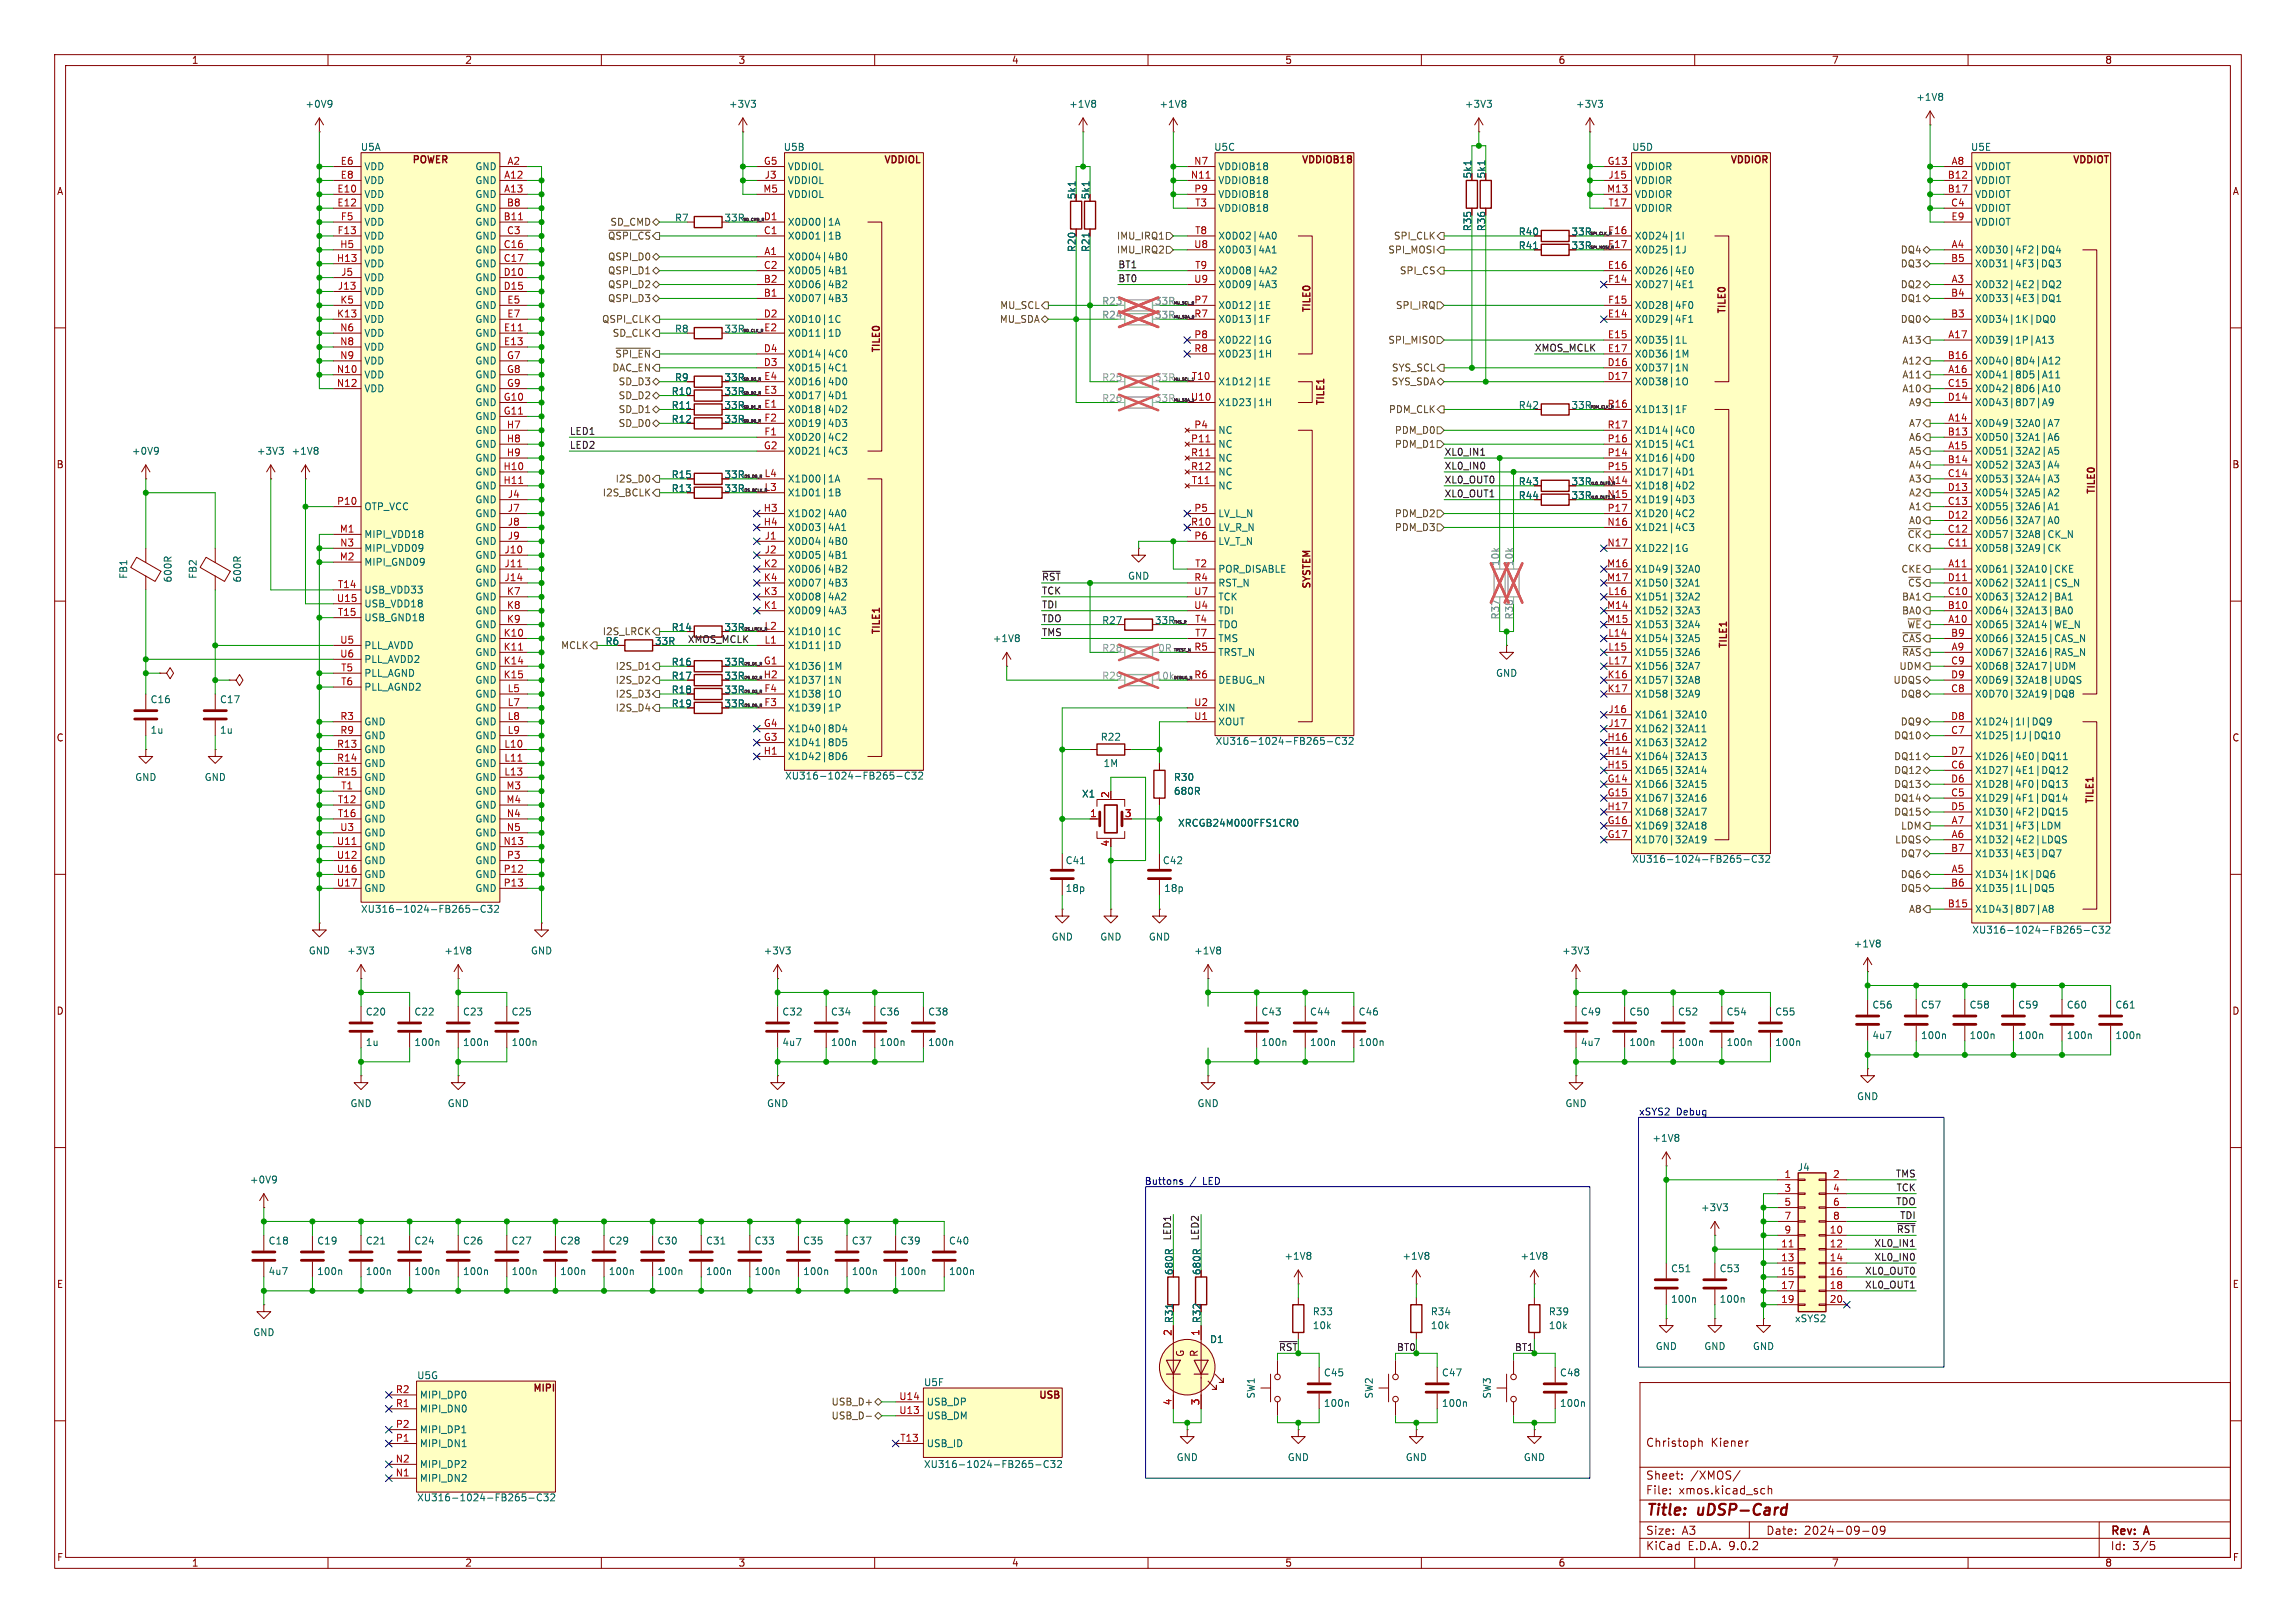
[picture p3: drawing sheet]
<svg xmlns="http://www.w3.org/2000/svg" width="420mm" height="297mm" viewBox="0 0 420 297" stroke-linecap="round" stroke-linejoin="round" font-family="sans-serif">
<defs><g id="words">
<g font-size="2.8" fill="#840000">
<text x="301" y="277.9">Title:</text>
<text x="310.6" y="277.9">uDSP-Card</text>
</g>
<g font-size="2.1" fill="#840000">
<text x="301" y="265">Christoph</text>
<text x="312.9" y="265">Kiener</text>
<text x="301" y="273.7">File:</text>
<text x="301" y="271">Sheet:</text>
<text x="307.1" y="273.7">xmos.kicad_sch</text>
<text x="309.2" y="271">/XMOS/</text>
<text x="301" y="281.1">Size:</text>
<text x="307.6" y="281.1">A3</text>
<text x="323" y="281.1">Date:</text>
<text x="330" y="281.1">2024-09-09</text>
<text x="386" y="281.3">Rev:</text>
<text x="392.4" y="281.3">A</text>
<text x="301" y="283.9">KiCad</text>
<text x="308.7" y="283.9">E.D.A.</text>
<text x="316.3" y="283.9">9.0.2</text>
<text x="386" y="283.9">Id:</text>
<text x="390.1" y="283.9">3/5</text>
</g>
<g font-size="1.8" fill="#840000">
<text x="35" y="11.9">1</text>
<text x="85" y="11.9">2</text>
<text x="135" y="11.9">3</text>
<text x="185" y="11.9">4</text>
<text x="235" y="11.9">5</text>
<text x="285" y="11.9">6</text>
<text x="335" y="11.9">7</text>
<text x="385" y="11.9">8</text>
<text x="10.3" y="35.9">A</text>
<text x="75.3" y="30.2">POWER</text>
<text x="161.6" y="30.2">VDDIOL</text>
<text x="237.4" y="30.2">VDDIOB18</text>
<text x="269.3" y="32.8" transform="rotate(-90 269.3 32.8)">5k1</text>
<text x="271.9" y="32.8" transform="rotate(-90 271.9 32.8)">5k1</text>
<text x="315.8" y="30.2">VDDIOR</text>
<text x="379" y="30.2">VDDIOT</text>
<text x="408.3" y="35.9">A</text>
<text x="197" y="36.6" transform="rotate(-90 197 36.6)">5k1</text>
<text x="199.5" y="36.6" transform="rotate(-90 199.5 36.6)">5k1</text>
<text x="287.4" y="45.8">33R</text>
<text x="287.4" y="43.3">33R</text>
<text x="240" y="57.3" transform="rotate(-90 240 57.3)">TILE0</text>
<text x="316" y="57.6" transform="rotate(-90 316 57.6)">TILE0</text>
<text x="161.3" y="64.7" transform="rotate(-90 161.3 64.7)">TILE0</text>
<text x="132.4" y="70">33R</text>
<text x="132.4" y="75">33R</text>
<text x="132.4" y="77.6">33R</text>
<text x="132.4" y="72.5">33R</text>
<text x="242.6" y="74.9" transform="rotate(-90 242.6 74.9)">TILE1</text>
<text x="10.3" y="85.9">B</text>
<text x="132.4" y="87.7">33R</text>
<text x="287.4" y="89">33R</text>
<text x="408.2" y="85.9">B</text>
<text x="132.4" y="90.3">33R</text>
<text x="287.4" y="91.5">33R</text>
<text x="383.5" y="90.6" transform="rotate(-90 383.5 90.6)">TILE0</text>
<text x="240" y="107.9" transform="rotate(-90 240 107.9)">SYSTEM</text>
<text x="119.7" y="118.2">33R</text>
<text x="132.4" y="115.7">33R</text>
<text x="161.3" y="116.8" transform="rotate(-90 161.3 116.8)">TILE1</text>
<text x="316.2" y="119.4" transform="rotate(-90 316.2 119.4)">TILE1</text>
<text x="132.4" y="124.6">33R</text>
<text x="132.4" y="122">33R</text>
<text x="132.4" y="129.6">33R</text>
<text x="132.4" y="127.1">33R</text>
<text x="10.3" y="135.9">C</text>
<text x="408.2" y="135.9">C</text>
<text x="383.3" y="147.8" transform="rotate(-90 383.3 147.8)">TILE1</text>
<text x="10.3" y="185.9">D</text>
<text x="408.2" y="185.9">D</text>
<text x="214.7" y="233.4" transform="rotate(-90 214.7 233.4)">680R</text>
<text x="219.8" y="233.4" transform="rotate(-90 219.8 233.4)">680R</text>
<text x="10.3" y="235.9">E</text>
<text x="408.3" y="235.9">E</text>
<text x="214.7" y="242.2" transform="rotate(-90 214.7 242.2)">R31</text>
<text x="219.8" y="242.2" transform="rotate(-90 219.8 242.2)">R32</text>
<text x="216.8" y="248.4" transform="rotate(-90 216.8 248.4)">G</text>
<text x="219.3" y="248.4" transform="rotate(-90 219.3 248.4)">R</text>
<text x="97.3" y="255">MIPI</text>
<text x="189.3" y="256.3">USB</text>
<text x="10.3" y="285.9">F</text>
<text x="35" y="286.9">1</text>
<text x="85" y="286.9">2</text>
<text x="135" y="286.9">3</text>
<text x="185" y="286.9">4</text>
<text x="235" y="286.9">5</text>
<text x="285" y="286.9">6</text>
<text x="335" y="286.9">7</text>
<text x="385" y="286.9">8</text>
<text x="408.3" y="285.9">F</text>
</g>
<g font-size="1.8" fill="#006464">
<text x="55.8" y="19.9">+0V9</text>
<text x="133.2" y="19.9">+3V3</text>
<text x="195.5" y="19.9">+1V8</text>
<text x="212" y="19.9">+1V8</text>
<text x="267.9" y="19.9">+3V3</text>
<text x="288.2" y="19.9">+3V3</text>
<text x="350.4" y="18.6">+1V8</text>
<text x="65.9" y="27.8">U5A</text>
<text x="143.3" y="27.8">U5B</text>
<text x="222" y="27.8">U5C</text>
<text x="298.5" y="27.8">U5D</text>
<text x="360.4" y="27.8">U5E</text>
<text x="66.5" y="31.3">VDD</text>
<text x="66.5" y="33.9">VDD</text>
<text x="86.9" y="31.3">GND</text>
<text x="86.9" y="33.9">GND</text>
<text x="144" y="31.3">VDDIOL</text>
<text x="144" y="33.9">VDDIOL</text>
<text x="222.8" y="31.3">VDDIOB18</text>
<text x="222.8" y="33.9">VDDIOB18</text>
<text x="299" y="31.3">VDDIOR</text>
<text x="299" y="33.9">VDDIOR</text>
<text x="361.2" y="31.3">VDDIOT</text>
<text x="361.2" y="33.9">VDDIOT</text>
<text x="66.5" y="36.4">VDD</text>
<text x="66.5" y="39">VDD</text>
<text x="66.5" y="41.5">VDD</text>
<text x="86.9" y="36.4">GND</text>
<text x="86.9" y="39">GND</text>
<text x="86.9" y="41.5">GND</text>
<text x="123.4" y="40.7">R7</text>
<text x="132.4" y="40.7">33R</text>
<text x="144" y="36.4">VDDIOL</text>
<text x="144" y="41.5">X0D00|1A</text>
<text x="222.8" y="36.4">VDDIOB18</text>
<text x="222.8" y="39">VDDIOB18</text>
<text x="299" y="36.4">VDDIOR</text>
<text x="299" y="39">VDDIOR</text>
<text x="361.2" y="36.4">VDDIOT</text>
<text x="361.2" y="39">VDDIOT</text>
<text x="361.2" y="41.5">VDDIOT</text>
<text x="66.5" y="44">VDD</text>
<text x="66.5" y="46.6">VDD</text>
<text x="86.9" y="44">GND</text>
<text x="86.9" y="46.6">GND</text>
<text x="144" y="44">X0D01|1B</text>
<text x="144" y="47.9">X0D04|4B0</text>
<text x="197" y="46.2" transform="rotate(-90 197 46.2)">R20</text>
<text x="199.5" y="46.2" transform="rotate(-90 199.5 46.2)">R21</text>
<text x="222.8" y="44">X0D02|4A0</text>
<text x="222.8" y="46.6">X0D03|4A1</text>
<text x="269.3" y="42.4" transform="rotate(-90 269.3 42.4)">R35</text>
<text x="271.9" y="42.4" transform="rotate(-90 271.9 42.4)">R36</text>
<text x="277.7" y="45.8">R41</text>
<text x="277.7" y="43.3">R40</text>
<text x="299" y="44">X0D24|1I</text>
<text x="299" y="46.6">X0D25|1J</text>
<text x="361.2" y="46.6">X0D30|4F2|DQ4</text>
<text x="66.5" y="49.1">VDD</text>
<text x="66.5" y="51.7">VDD</text>
<text x="86.9" y="49.1">GND</text>
<text x="86.9" y="51.7">GND</text>
<text x="144" y="50.4">X0D05|4B1</text>
<text x="144" y="52.9">X0D06|4B2</text>
<text x="222.8" y="50.4">X0D08|4A2</text>
<text x="222.8" y="52.9">X0D09|4A3</text>
<text x="299" y="50.4">X0D26|4E0</text>
<text x="299" y="52.9">X0D27|4E1</text>
<text x="361.2" y="49.1">X0D31|4F3|DQ3</text>
<text x="361.2" y="52.9">X0D32|4E2|DQ2</text>
<text x="66.5" y="54.2">VDD</text>
<text x="66.5" y="56.7">VDD</text>
<text x="66.5" y="59.3">VDD</text>
<text x="86.9" y="54.2">GND</text>
<text x="86.9" y="56.7">GND</text>
<text x="86.9" y="59.3">GND</text>
<text x="144" y="55.5">X0D07|4B3</text>
<text x="144" y="59.3">X0D10|1C</text>
<text x="222.8" y="56.7">X0D12|1E</text>
<text x="222.8" y="59.3">X0D13|1F</text>
<text x="299" y="56.7">X0D28|4F0</text>
<text x="299" y="59.3">X0D29|4F1</text>
<text x="361.2" y="55.5">X0D33|4E3|DQ1</text>
<text x="361.2" y="59.3">X0D34|1K|DQ0</text>
<text x="66.5" y="61.8">VDD</text>
<text x="66.5" y="64.4">VDD</text>
<text x="86.9" y="61.8">GND</text>
<text x="86.9" y="64.4">GND</text>
<text x="123.4" y="61.1">R8</text>
<text x="132.4" y="61.1">33R</text>
<text x="144" y="61.8">X0D11|1D</text>
<text x="144" y="65.6">X0D14|4C0</text>
<text x="222.8" y="63.1">X0D22|1G</text>
<text x="222.8" y="65.6">X0D23|1H</text>
<text x="299" y="63.1">X0D35|1L</text>
<text x="299" y="65.6">X0D36|1M</text>
<text x="361.2" y="63.1">X0D39|1P|A13</text>
<text x="66.5" y="66.9">VDD</text>
<text x="66.5" y="69.4">VDD</text>
<text x="66.5" y="72">VDD</text>
<text x="86.9" y="66.9">GND</text>
<text x="86.9" y="69.4">GND</text>
<text x="86.9" y="72">GND</text>
<text x="123.4" y="70">R9</text>
<text x="144" y="68.2">X0D15|4C1</text>
<text x="144" y="70.7">X0D16|4D0</text>
<text x="222.8" y="70.7">X1D12|1E</text>
<text x="299" y="68.2">X0D37|1N</text>
<text x="299" y="70.7">X0D38|1O</text>
<text x="361.2" y="66.9">X0D40|8D4|A12</text>
<text x="361.2" y="69.4">X0D41|8D5|A11</text>
<text x="361.2" y="72">X0D42|8D6|A10</text>
<text x="86.9" y="74.5">GND</text>
<text x="86.9" y="77.1">GND</text>
<text x="122.8" y="75">R11</text>
<text x="122.8" y="77.6">R12</text>
<text x="122.8" y="72.5">R10</text>
<text x="144" y="73.3">X0D17|4D1</text>
<text x="144" y="75.8">X0D18|4D2</text>
<text x="222.8" y="74.5">X1D23|1H</text>
<text x="277.7" y="75">R42</text>
<text x="287.4" y="75">33R</text>
<text x="299" y="75.8">X1D13|1F</text>
<text x="361.2" y="74.5">X0D43|8D7|A9</text>
<text x="24" y="83.4">+0V9</text>
<text x="46.9" y="83.4">+3V3</text>
<text x="53.2" y="83.4">+1V8</text>
<text x="86.9" y="79.6">GND</text>
<text x="86.9" y="82.1">GND</text>
<text x="144" y="78.3">X0D19|4D3</text>
<text x="144" y="80.9">X0D20|4C2</text>
<text x="144" y="83.4">X0D21|4C3</text>
<text x="222.8" y="79.6">NC</text>
<text x="222.8" y="82.1">NC</text>
<text x="299" y="79.6">X1D14|4C0</text>
<text x="299" y="82.1">X1D15|4C1</text>
<text x="361.2" y="78.3">X0D49|32A0|A7</text>
<text x="361.2" y="80.9">X0D50|32A1|A6</text>
<text x="361.2" y="83.4">X0D51|32A2|A5</text>
<text x="86.9" y="84.7">GND</text>
<text x="86.9" y="87.2">GND</text>
<text x="86.9" y="89.8">GND</text>
<text x="122.8" y="87.7">R15</text>
<text x="144" y="88.5">X1D00|1A</text>
<text x="222.8" y="84.7">NC</text>
<text x="222.8" y="87.2">NC</text>
<text x="222.8" y="89.8">NC</text>
<text x="277.7" y="89">R43</text>
<text x="299" y="84.7">X1D16|4D0</text>
<text x="299" y="87.2">X1D17|4D1</text>
<text x="299" y="89.8">X1D18|4D2</text>
<text x="361.2" y="86">X0D52|32A3|A4</text>
<text x="361.2" y="88.5">X0D53|32A4|A3</text>
<text x="66.5" y="93.6">OTP_VCC</text>
<text x="86.9" y="92.3">GND</text>
<text x="86.9" y="94.8">GND</text>
<text x="122.8" y="90.3">R13</text>
<text x="144" y="91">X1D01|1B</text>
<text x="144" y="94.8">X1D02|4A0</text>
<text x="222.8" y="94.8">LV_L_N</text>
<text x="277.7" y="91.5">R44</text>
<text x="299" y="92.3">X1D19|4D3</text>
<text x="299" y="94.8">X1D20|4C2</text>
<text x="361.2" y="91">X0D54|32A5|A2</text>
<text x="361.2" y="93.6">X0D55|32A6|A1</text>
<text x="66.5" y="98.7">MIPI_VDD18</text>
<text x="66.5" y="101.2">MIPI_VDD09</text>
<text x="86.9" y="97.4">GND</text>
<text x="86.9" y="99.9">GND</text>
<text x="144" y="97.4">X0D03|4A1</text>
<text x="144" y="99.9">X0D04|4B0</text>
<text x="222.8" y="97.4">LV_R_N</text>
<text x="222.8" y="99.9">LV_T_N</text>
<text x="299" y="97.4">X1D21|4C3</text>
<text x="299" y="101.2">X1D22|1G</text>
<text x="361.2" y="96.1">X0D56|32A7|A0</text>
<text x="361.2" y="98.7">X0D57|32A8|CK_N</text>
<text x="361.2" y="101.2">X0D58|32A9|CK</text>
<text x="23.5" y="106" transform="rotate(-90 23.5 106)">FB1</text>
<text x="31.6" y="106.7" transform="rotate(-90 31.6 106.7)">600R</text>
<text x="36.2" y="106" transform="rotate(-90 36.2 106)">FB2</text>
<text x="44.3" y="106.7" transform="rotate(-90 44.3 106.7)">600R</text>
<text x="66.5" y="103.7">MIPI_GND09</text>
<text x="86.9" y="102.5">GND</text>
<text x="86.9" y="105">GND</text>
<text x="86.9" y="107.5">GND</text>
<text x="144" y="102.5">X0D05|4B1</text>
<text x="144" y="105">X0D06|4B2</text>
<text x="144" y="107.5">X0D07|4B3</text>
<text x="206.2" y="106.3">GND</text>
<text x="222.8" y="105">POR_DISABLE</text>
<text x="222.8" y="107.5">RST_N</text>
<text x="299" y="105">X1D49|32A0</text>
<text x="299" y="107.5">X1D50|32A1</text>
<text x="361.2" y="105">X0D61|32A10|CKE</text>
<text x="361.2" y="107.5">X0D62|32A11|CS_N</text>
<text x="66.5" y="108.8">USB_VDD33</text>
<text x="66.5" y="111.4">USB_VDD18</text>
<text x="66.5" y="113.9">USB_GND18</text>
<text x="86.9" y="110.1">GND</text>
<text x="86.9" y="112.6">GND</text>
<text x="144" y="110.1">X0D08|4A2</text>
<text x="144" y="112.6">X0D09|4A3</text>
<text x="222.8" y="110.1">TCK</text>
<text x="222.8" y="112.6">TDI</text>
<text x="299" y="110.1">X1D51|32A2</text>
<text x="299" y="112.6">X1D52|32A3</text>
<text x="361.2" y="110.1">X0D63|32A12|BA1</text>
<text x="361.2" y="112.6">X0D64|32A13|BA0</text>
<text x="66.5" y="119">PLL_AVDD</text>
<text x="86.9" y="115.2">GND</text>
<text x="86.9" y="117.7">GND</text>
<text x="110.7" y="118.2">R6</text>
<text x="122.8" y="115.7">R14</text>
<text x="144" y="116.4">X1D10|1C</text>
<text x="144" y="119">X1D11|1D</text>
<text x="181.5" y="117.7">+1V8</text>
<text x="201.5" y="114.4">R27</text>
<text x="211.2" y="114.4">33R</text>
<text x="222.8" y="115.2">TDO</text>
<text x="222.8" y="117.7">TMS</text>
<text x="299" y="115.2">X1D53|32A4</text>
<text x="299" y="117.7">X1D54|32A5</text>
<text x="361.2" y="115.2">X0D65|32A14|WE_N</text>
<text x="361.2" y="117.7">X0D66|32A15|CAS_N</text>
<text x="66.5" y="121.5">PLL_AVDD2</text>
<text x="66.5" y="124.1">PLL_AGND</text>
<text x="86.9" y="120.2">GND</text>
<text x="86.9" y="122.8">GND</text>
<text x="86.9" y="125.3">GND</text>
<text x="122.8" y="124.6">R17</text>
<text x="122.8" y="122">R16</text>
<text x="144" y="122.8">X1D36|1M</text>
<text x="144" y="125.3">X1D37|1N</text>
<text x="222.8" y="120.2">TRST_N</text>
<text x="222.8" y="125.3">DEBUG_N</text>
<text x="273.6" y="124.1">GND</text>
<text x="299" y="120.2">X1D55|32A6</text>
<text x="299" y="122.8">X1D56|32A7</text>
<text x="299" y="125.3">X1D57|32A8</text>
<text x="361.2" y="120.2">X0D67|32A16|RAS_N</text>
<text x="361.2" y="122.8">X0D68|32A17|UDM</text>
<text x="361.2" y="125.3">X0D69|32A18|UDQS</text>
<text x="27.4" y="128.9">C16</text>
<text x="40.1" y="128.9">C17</text>
<text x="66.5" y="126.6">PLL_AGND2</text>
<text x="86.9" y="127.9">GND</text>
<text x="86.9" y="130.4">GND</text>
<text x="122.8" y="129.6">R19</text>
<text x="122.8" y="127.1">R18</text>
<text x="144" y="127.9">X1D38|1O</text>
<text x="144" y="130.4">X1D39|1P</text>
<text x="222.8" y="130.4">XIN</text>
<text x="299" y="127.9">X1D58|32A9</text>
<text x="299" y="131.7">X1D61|32A10</text>
<text x="361.2" y="127.9">X0D70|32A19|DQ8</text>
<text x="27.4" y="134.5">1u</text>
<text x="40.1" y="134.5">1u</text>
<text x="66.5" y="132.9">GND</text>
<text x="66.5" y="135.5">GND</text>
<text x="86.9" y="132.9">GND</text>
<text x="86.9" y="135.5">GND</text>
<text x="144" y="134.2">X1D40|8D4</text>
<text x="144" y="136.8">X1D41|8D5</text>
<text x="201.3" y="135.7">R22</text>
<text x="222.3" y="136.5">XU316-1024-FB265-C32</text>
<text x="222.8" y="132.9">XOUT</text>
<text x="299" y="134.2">X1D62|32A11</text>
<text x="299" y="136.8">X1D63|32A12</text>
<text x="361.2" y="132.9">X1D24|1I|DQ9</text>
<text x="361.2" y="135.5">X1D25|1J|DQ10</text>
<text x="24.6" y="143.1">GND</text>
<text x="37.3" y="143.1">GND</text>
<text x="66.5" y="138">GND</text>
<text x="66.5" y="140.6">GND</text>
<text x="66.5" y="143.1">GND</text>
<text x="86.9" y="138">GND</text>
<text x="86.9" y="140.6">GND</text>
<text x="86.9" y="143.1">GND</text>
<text x="143.5" y="142.8">XU316-1024-FB265-C32</text>
<text x="144" y="139.3">X1D42|8D6</text>
<text x="201.8" y="140.6">1M</text>
<text x="214.6" y="143.1">R30</text>
<text x="299" y="139.3">X1D64|32A13</text>
<text x="299" y="141.8">X1D65|32A14</text>
<text x="361.2" y="139.3">X1D26|4E0|DQ11</text>
<text x="361.2" y="141.8">X1D27|4E1|DQ12</text>
<text x="66.5" y="145.6">GND</text>
<text x="66.5" y="148.2">GND</text>
<text x="86.9" y="145.6">GND</text>
<text x="86.9" y="148.2">GND</text>
<text x="197.8" y="146.2">X1</text>
<text x="214.6" y="145.6">680R</text>
<text x="299" y="144.4">X1D66|32A15</text>
<text x="299" y="146.9">X1D67|32A16</text>
<text x="299" y="149.5">X1D68|32A17</text>
<text x="361.2" y="144.4">X1D28|4F0|DQ13</text>
<text x="361.2" y="146.9">X1D29|4F1|DQ14</text>
<text x="361.2" y="149.5">X1D30|4F2|DQ15</text>
<text x="66.5" y="150.7">GND</text>
<text x="66.5" y="153.3">GND</text>
<text x="66.5" y="155.8">GND</text>
<text x="86.9" y="150.7">GND</text>
<text x="86.9" y="153.3">GND</text>
<text x="86.9" y="155.8">GND</text>
<text x="215.4" y="151.5">XRCGB24M000FFS1CR0</text>
<text x="299" y="152">X1D69|32A18</text>
<text x="299" y="154.5">X1D70|32A19</text>
<text x="361.2" y="152">X1D31|4F3|LDM</text>
<text x="361.2" y="154.5">X1D32|4E2|LDQS</text>
<text x="66.5" y="158.3">GND</text>
<text x="66.5" y="160.9">GND</text>
<text x="86.9" y="158.3">GND</text>
<text x="86.9" y="160.9">GND</text>
<text x="194.8" y="158.3">C41</text>
<text x="212.6" y="158.3">C42</text>
<text x="298.5" y="158.1">XU316-1024-FB265-C32</text>
<text x="361.2" y="157.1">X1D33|4E3|DQ7</text>
<text x="361.2" y="160.9">X1D34|1K|DQ6</text>
<text x="65.9" y="167.2">XU316-1024-FB265-C32</text>
<text x="66.5" y="163.4">GND</text>
<text x="86.9" y="163.4">GND</text>
<text x="194.8" y="163.4">18p</text>
<text x="212.9" y="163.4">18p</text>
<text x="361.2" y="163.4">X1D35|1L|DQ5</text>
<text x="361.2" y="167.2">X1D43|8D7|A8</text>
<text x="192.3" y="172.3">GND</text>
<text x="201.2" y="172.3">GND</text>
<text x="210.1" y="172.3">GND</text>
<text x="339" y="173.6">+1V8</text>
<text x="360.7" y="171">XU316-1024-FB265-C32</text>
<text x="56.4" y="174.9">GND</text>
<text x="63.4" y="174.9">+3V3</text>
<text x="81.2" y="174.9">+1V8</text>
<text x="97" y="174.9">GND</text>
<text x="139.6" y="174.9">+3V3</text>
<text x="218.3" y="174.9">+1V8</text>
<text x="285.6" y="174.9">+3V3</text>
<text x="342.4" y="184.8">C56</text>
<text x="351.3" y="184.8">C57</text>
<text x="360.2" y="184.8">C58</text>
<text x="369.1" y="184.8">C59</text>
<text x="378" y="184.8">C60</text>
<text x="386.9" y="184.8">C61</text>
<text x="66.8" y="191.6">1u</text>
<text x="66.8" y="186">C20</text>
<text x="75.7" y="191.6">100n</text>
<text x="75.7" y="186">C22</text>
<text x="84.6" y="191.6">100n</text>
<text x="84.6" y="186">C23</text>
<text x="93.5" y="191.6">100n</text>
<text x="93.5" y="186">C25</text>
<text x="143" y="186">C32</text>
<text x="143" y="191.6">4u7</text>
<text x="151.9" y="191.6">100n</text>
<text x="151.9" y="186">C34</text>
<text x="160.8" y="191.6">100n</text>
<text x="160.8" y="186">C36</text>
<text x="169.7" y="191.6">100n</text>
<text x="169.7" y="186">C38</text>
<text x="230.6" y="191.6">100n</text>
<text x="230.6" y="186">C43</text>
<text x="239.5" y="191.6">100n</text>
<text x="239.5" y="186">C44</text>
<text x="248.4" y="191.6">100n</text>
<text x="248.4" y="186">C46</text>
<text x="289.1" y="186">C49</text>
<text x="289.1" y="191.6">4u7</text>
<text x="298" y="191.6">100n</text>
<text x="298" y="186">C50</text>
<text x="306.8" y="191.6">100n</text>
<text x="306.8" y="186">C52</text>
<text x="315.7" y="191.6">100n</text>
<text x="315.7" y="186">C54</text>
<text x="324.6" y="191.6">100n</text>
<text x="324.6" y="186">C55</text>
<text x="342.4" y="190.3">4u7</text>
<text x="351.3" y="190.3">100n</text>
<text x="360.2" y="190.3">100n</text>
<text x="369.1" y="190.3">100n</text>
<text x="378" y="190.3">100n</text>
<text x="386.9" y="190.3">100n</text>
<text x="64" y="202.8">GND</text>
<text x="81.8" y="202.8">GND</text>
<text x="140.2" y="202.8">GND</text>
<text x="218.9" y="202.8">GND</text>
<text x="286.3" y="202.8">GND</text>
<text x="339.6" y="201.5">GND</text>
<text x="302.2" y="209.1">+1V8</text>
<text x="328.8" y="214.5">J4</text>
<text x="45.6" y="216.8">+0V9</text>
<text x="311" y="221.8">+3V3</text>
<text x="49" y="227.9">C18</text>
<text x="57.9" y="227.9">C19</text>
<text x="66.8" y="227.9">C21</text>
<text x="75.7" y="227.9">C24</text>
<text x="84.6" y="227.9">C26</text>
<text x="93.5" y="227.9">C27</text>
<text x="102.4" y="227.9">C28</text>
<text x="111.3" y="227.9">C29</text>
<text x="120.2" y="227.9">C30</text>
<text x="129" y="227.9">C31</text>
<text x="137.9" y="227.9">C33</text>
<text x="146.8" y="227.9">C35</text>
<text x="155.7" y="227.9">C37</text>
<text x="164.6" y="227.9">C39</text>
<text x="173.5" y="227.9">C40</text>
<text x="49" y="233.5">4u7</text>
<text x="57.9" y="233.5">100n</text>
<text x="66.8" y="233.5">100n</text>
<text x="75.7" y="233.5">100n</text>
<text x="84.6" y="233.5">100n</text>
<text x="93.5" y="233.5">100n</text>
<text x="102.4" y="233.5">100n</text>
<text x="111.3" y="233.5">100n</text>
<text x="120.2" y="233.5">100n</text>
<text x="129" y="233.5">100n</text>
<text x="137.9" y="233.5">100n</text>
<text x="146.8" y="233.5">100n</text>
<text x="155.7" y="233.5">100n</text>
<text x="164.6" y="233.5">100n</text>
<text x="173.5" y="233.5">100n</text>
<text x="234.8" y="230.7">+1V8</text>
<text x="256.4" y="230.7">+1V8</text>
<text x="278" y="230.7">+1V8</text>
<text x="305.6" y="233">C51</text>
<text x="314.5" y="233">C53</text>
<text x="305.6" y="238.6">100n</text>
<text x="314.5" y="238.6">100n</text>
<text x="46.2" y="244.7">GND</text>
<text x="221.2" y="246">D1</text>
<text x="240" y="243.4">10k</text>
<text x="240" y="240.9">R33</text>
<text x="261.6" y="243.4">10k</text>
<text x="261.6" y="240.9">R34</text>
<text x="283.2" y="243.4">10k</text>
<text x="283.2" y="240.9">R39</text>
<text x="328.2" y="242.2">xSYS2</text>
<text x="302.8" y="247.2">GND</text>
<text x="311.7" y="247.2">GND</text>
<text x="320.5" y="247.2">GND</text>
<text x="76.2" y="252.6">U5G</text>
<text x="76.7" y="256.1">MIPI_DP0</text>
<text x="168.9" y="253.8">U5F</text>
<text x="169.4" y="257.4">USB_DP</text>
<text x="229.7" y="256" transform="rotate(-90 229.7 256)">SW1</text>
<text x="242.1" y="257.7">100n</text>
<text x="242.1" y="252.1">C45</text>
<text x="251.3" y="256" transform="rotate(-90 251.3 256)">SW2</text>
<text x="263.7" y="257.7">100n</text>
<text x="263.7" y="252.1">C47</text>
<text x="272.9" y="256" transform="rotate(-90 272.9 256)">SW3</text>
<text x="285.3" y="257.7">100n</text>
<text x="285.3" y="252.1">C48</text>
<text x="76.7" y="258.7">MIPI_DN0</text>
<text x="76.7" y="262.5">MIPI_DP1</text>
<text x="169.4" y="259.9">USB_DM</text>
<text x="76.7" y="265">MIPI_DN1</text>
<text x="76.7" y="268.8">MIPI_DP2</text>
<text x="168.9" y="268.8">XU316-1024-FB265-C32</text>
<text x="169.4" y="265">USB_ID</text>
<text x="215.1" y="267.6">GND</text>
<text x="235.5" y="267.6">GND</text>
<text x="257" y="267.6">GND</text>
<text x="278.6" y="267.6">GND</text>
<text x="76.2" y="274.9">XU316-1024-FB265-C32</text>
<text x="76.7" y="271.4">MIPI_DN2</text>
</g>
<g font-size="1.8" fill="#a90000">
<text x="61.6" y="35.3">E10</text>
<text x="62.2" y="30.2">E6</text>
<text x="62.2" y="32.8">E8</text>
<text x="92.1" y="32.8">A12</text>
<text x="92.1" y="35.3">A13</text>
<text x="92.7" y="30.2">A2</text>
<text x="139.5" y="35.3">M5</text>
<text x="139.6" y="30.2">G5</text>
<text x="139.8" y="32.8">J3</text>
<text x="217.7" y="32.8">N11</text>
<text x="218.3" y="30.2">N7</text>
<text x="218.4" y="35.3">P9</text>
<text x="293.9" y="35.3">M13</text>
<text x="294" y="30.2">G13</text>
<text x="294.1" y="32.8">J15</text>
<text x="356.2" y="32.8">B12</text>
<text x="356.2" y="35.3">B17</text>
<text x="356.9" y="30.2">A8</text>
<text x="61.6" y="37.8">E12</text>
<text x="62.2" y="40.4">F5</text>
<text x="92" y="40.4">B11</text>
<text x="92.6" y="37.8">B8</text>
<text x="218.5" y="37.8">T3</text>
<text x="294.1" y="37.8">T17</text>
<text x="356.8" y="37.8">C4</text>
<text x="356.9" y="40.4">E9</text>
<text x="61.6" y="42.9">F13</text>
<text x="62.1" y="45.5">H5</text>
<text x="92" y="45.5">C16</text>
<text x="92.6" y="42.9">C3</text>
<text x="139.6" y="42.9">C1</text>
<text x="139.7" y="46.7">A1</text>
<text x="218.3" y="45.5">U8</text>
<text x="218.5" y="42.9">T8</text>
<text x="294.1" y="42.9">F16</text>
<text x="294.1" y="45.5">F17</text>
<text x="356.9" y="45.5">A4</text>
<text x="61.5" y="48">H13</text>
<text x="61.7" y="53.1">J13</text>
<text x="62.3" y="50.5">J5</text>
<text x="92" y="48">C17</text>
<text x="92" y="50.5">D10</text>
<text x="92" y="53.1">D15</text>
<text x="139.6" y="49.3">C2</text>
<text x="139.6" y="51.8">B2</text>
<text x="218.3" y="51.8">U9</text>
<text x="218.5" y="49.3">T9</text>
<text x="294" y="49.3">E16</text>
<text x="294.1" y="51.8">F14</text>
<text x="356.8" y="48">B5</text>
<text x="356.9" y="51.8">A3</text>
<text x="61.6" y="58.2">K13</text>
<text x="62.2" y="55.6">K5</text>
<text x="92.7" y="55.6">E5</text>
<text x="92.7" y="58.2">E7</text>
<text x="139.6" y="54.4">B1</text>
<text x="139.6" y="58.2">D2</text>
<text x="218.4" y="55.6">P7</text>
<text x="218.4" y="58.2">R7</text>
<text x="294" y="58.2">E14</text>
<text x="294.1" y="55.6">F15</text>
<text x="356.8" y="54.4">B4</text>
<text x="356.8" y="58.2">B3</text>
<text x="62.1" y="60.7">N6</text>
<text x="62.1" y="63.2">N8</text>
<text x="62.1" y="65.8">N9</text>
<text x="92.1" y="60.7">E11</text>
<text x="92.1" y="63.2">E13</text>
<text x="92.6" y="65.8">G7</text>
<text x="139.6" y="64.5">D4</text>
<text x="139.7" y="60.7">E2</text>
<text x="218.4" y="62">P8</text>
<text x="218.4" y="64.5">R8</text>
<text x="294" y="62">E15</text>
<text x="294" y="64.5">E17</text>
<text x="356.2" y="65.8">B16</text>
<text x="356.3" y="62">A17</text>
<text x="61.5" y="68.3">N10</text>
<text x="61.5" y="70.9">N12</text>
<text x="92.6" y="68.3">G8</text>
<text x="92.6" y="70.9">G9</text>
<text x="139.6" y="67.1">D3</text>
<text x="139.7" y="69.6">E4</text>
<text x="294" y="67.1">D16</text>
<text x="294" y="69.6">D17</text>
<text x="356.2" y="70.9">C15</text>
<text x="356.3" y="68.3">A16</text>
<text x="92" y="73.4">G10</text>
<text x="92" y="75.9">G11</text>
<text x="139.7" y="72.1">E3</text>
<text x="139.7" y="74.7">E1</text>
<text x="139.7" y="77.2">F2</text>
<text x="217.7" y="73.4">U10</text>
<text x="294" y="74.7">R16</text>
<text x="356.2" y="73.4">D14</text>
<text x="356.3" y="77.2">A14</text>
<text x="92.6" y="78.5">H7</text>
<text x="92.6" y="81">H8</text>
<text x="92.6" y="83.6">H9</text>
<text x="139.6" y="82.3">G2</text>
<text x="139.7" y="79.8">F1</text>
<text x="217.8" y="81">P11</text>
<text x="217.8" y="83.6">R11</text>
<text x="218.4" y="78.5">P4</text>
<text x="294" y="78.5">R17</text>
<text x="294" y="81">P16</text>
<text x="294" y="83.6">P14</text>
<text x="356.2" y="79.8">B13</text>
<text x="356.3" y="82.3">A15</text>
<text x="92" y="86.1">H10</text>
<text x="92" y="88.6">H11</text>
<text x="217.8" y="86.1">R12</text>
<text x="217.9" y="88.6">T11</text>
<text x="293.9" y="88.6">N14</text>
<text x="294" y="86.1">P15</text>
<text x="356.2" y="84.8">B14</text>
<text x="356.2" y="87.4">C14</text>
<text x="356.2" y="89.9">D13</text>
<text x="61.6" y="92.5">P10</text>
<text x="92.8" y="91.2">J4</text>
<text x="92.8" y="93.7">J7</text>
<text x="139.6" y="93.7">H3</text>
<text x="218.4" y="93.7">P5</text>
<text x="293.9" y="91.2">N15</text>
<text x="294" y="93.7">P17</text>
<text x="356.2" y="92.5">C13</text>
<text x="356.2" y="95">D12</text>
<text x="62.1" y="97.5">M1</text>
<text x="62.1" y="100.1">N3</text>
<text x="92.2" y="101.3">J10</text>
<text x="92.8" y="96.3">J8</text>
<text x="92.8" y="98.8">J9</text>
<text x="139.6" y="96.3">H4</text>
<text x="139.8" y="98.8">J1</text>
<text x="139.8" y="101.3">J2</text>
<text x="217.8" y="96.3">R10</text>
<text x="218.4" y="98.8">P6</text>
<text x="293.9" y="96.3">N16</text>
<text x="293.9" y="100.1">N17</text>
<text x="356.2" y="97.5">C12</text>
<text x="356.2" y="100.1">C11</text>
<text x="61.7" y="107.7">T14</text>
<text x="62.1" y="102.6">M2</text>
<text x="92.2" y="103.9">J11</text>
<text x="92.2" y="106.4">J14</text>
<text x="139.6" y="103.9">K2</text>
<text x="139.6" y="106.4">K4</text>
<text x="218.4" y="106.4">R4</text>
<text x="218.5" y="103.9">T2</text>
<text x="293.9" y="103.9">M16</text>
<text x="293.9" y="106.4">M17</text>
<text x="356.2" y="106.4">D11</text>
<text x="356.3" y="103.9">A11</text>
<text x="61.5" y="110.2">U15</text>
<text x="61.7" y="112.8">T15</text>
<text x="92.6" y="109">K7</text>
<text x="92.6" y="111.5">K8</text>
<text x="139.6" y="109">K3</text>
<text x="139.6" y="111.5">K1</text>
<text x="218.3" y="109">U7</text>
<text x="218.3" y="111.5">U4</text>
<text x="293.9" y="111.5">M14</text>
<text x="294.1" y="109">L16</text>
<text x="356.2" y="109">C10</text>
<text x="356.2" y="111.5">B10</text>
<text x="62.1" y="117.9">U5</text>
<text x="92" y="116.6">K10</text>
<text x="92" y="119.1">K11</text>
<text x="92.6" y="114">K9</text>
<text x="139.7" y="117.9">L1</text>
<text x="218.4" y="119.1">R5</text>
<text x="218.5" y="114">T4</text>
<text x="218.5" y="116.6">T7</text>
<text x="293.9" y="114">M15</text>
<text x="294.1" y="116.6">L14</text>
<text x="294.1" y="119.1">L15</text>
<text x="356.3" y="114">A10</text>
<text x="356.8" y="116.6">B9</text>
<text x="356.9" y="119.1">A9</text>
<text x="62.1" y="120.4">U6</text>
<text x="62.3" y="122.9">T5</text>
<text x="62.3" y="125.5">T6</text>
<text x="92" y="121.7">K14</text>
<text x="92" y="124.2">K15</text>
<text x="218.4" y="124.2">R6</text>
<text x="294" y="124.2">K16</text>
<text x="294.1" y="121.7">L17</text>
<text x="356.8" y="121.7">C9</text>
<text x="356.8" y="124.2">D9</text>
<text x="62.2" y="131.8">R3</text>
<text x="92.8" y="126.7">L5</text>
<text x="92.8" y="129.3">L7</text>
<text x="92.8" y="131.8">L8</text>
<text x="218.3" y="129.3">U2</text>
<text x="218.3" y="131.8">U1</text>
<text x="294" y="126.7">K17</text>
<text x="294.1" y="130.6">J16</text>
<text x="356.8" y="126.7">C8</text>
<text x="356.8" y="131.8">D8</text>
<text x="61.6" y="136.9">R13</text>
<text x="62.2" y="134.4">R9</text>
<text x="92.2" y="136.9">L10</text>
<text x="92.8" y="134.4">L9</text>
<text x="139.6" y="133.1">G4</text>
<text x="139.6" y="135.6">G3</text>
<text x="293.9" y="135.6">H16</text>
<text x="294.1" y="133.1">J17</text>
<text x="356.8" y="134.4">C7</text>
<text x="61.6" y="139.4">R14</text>
<text x="61.6" y="142">R15</text>
<text x="92.2" y="139.4">L11</text>
<text x="92.2" y="142">L13</text>
<text x="139.6" y="138.2">H1</text>
<text x="293.9" y="138.2">H14</text>
<text x="293.9" y="140.7">H15</text>
<text x="294" y="143.3">G14</text>
<text x="356.8" y="138.2">D7</text>
<text x="356.8" y="140.7">C6</text>
<text x="356.8" y="143.3">D6</text>
<text x="61.7" y="147.1">T12</text>
<text x="61.7" y="149.6">T16</text>
<text x="62.3" y="144.5">T1</text>
<text x="92.5" y="144.5">M3</text>
<text x="92.5" y="147.1">M4</text>
<text x="92.6" y="149.6">N4</text>
<text x="199.3" y="149.6">1</text>
<text x="202.9" y="146.1" transform="rotate(-90 202.9 146.1)">2</text>
<text x="205.7" y="149.6">3</text>
<text x="293.9" y="148.3">H17</text>
<text x="294" y="145.8">G15</text>
<text x="356.8" y="145.8">C5</text>
<text x="356.8" y="148.3">D5</text>
<text x="61.5" y="154.7">U11</text>
<text x="62.1" y="152.1">U3</text>
<text x="92" y="154.7">N13</text>
<text x="92.6" y="152.1">N5</text>
<text x="202.9" y="155" transform="rotate(-90 202.9 155)">4</text>
<text x="294" y="150.9">G16</text>
<text x="294" y="153.4">G17</text>
<text x="356.8" y="156">B7</text>
<text x="356.9" y="150.9">A7</text>
<text x="356.9" y="153.4">A6</text>
<text x="61.5" y="157.2">U12</text>
<text x="61.5" y="159.8">U16</text>
<text x="92" y="159.8">P12</text>
<text x="92.6" y="157.2">P3</text>
<text x="356.9" y="159.8">A5</text>
<text x="61.5" y="162.3">U17</text>
<text x="92" y="162.3">P13</text>
<text x="356.2" y="166.1">B15</text>
<text x="356.8" y="162.3">B6</text>
<text x="326.3" y="215.6">1</text>
<text x="335.2" y="215.6">2</text>
<text x="326.3" y="218.2">3</text>
<text x="326.3" y="220.7">5</text>
<text x="335.2" y="218.2">4</text>
<text x="335.2" y="220.7">6</text>
<text x="326.3" y="223.3">7</text>
<text x="326.3" y="225.8">9</text>
<text x="334.6" y="225.8">10</text>
<text x="335.2" y="223.3">8</text>
<text x="325.7" y="228.3">11</text>
<text x="325.7" y="230.9">13</text>
<text x="325.7" y="233.4">15</text>
<text x="334.6" y="228.3">12</text>
<text x="334.6" y="230.9">14</text>
<text x="334.6" y="233.4">16</text>
<text x="325.7" y="236">17</text>
<text x="325.7" y="238.5">19</text>
<text x="334.6" y="236">18</text>
<text x="334.6" y="238.5">20</text>
<text x="214.4" y="244.5" transform="rotate(-90 214.4 244.5)">2</text>
<text x="219.5" y="244.5" transform="rotate(-90 219.5 244.5)">1</text>
<text x="72.3" y="255">R2</text>
<text x="72.3" y="257.6">R1</text>
<text x="164.4" y="256.3">U14</text>
<text x="214.4" y="257.2" transform="rotate(-90 214.4 257.2)">4</text>
<text x="219.5" y="257.2" transform="rotate(-90 219.5 257.2)">3</text>
<text x="72.3" y="261.4">P2</text>
<text x="72.3" y="263.9">P1</text>
<text x="164.4" y="258.8">U13</text>
<text x="164.6" y="263.9">T13</text>
<text x="72.3" y="267.7">N2</text>
<text x="72.3" y="270.3">N1</text>
</g>
<g font-size="1.8" fill="#725600">
<text x="111.5" y="41.5">SD_CMD</text>
<text x="111.1" y="47.9">QSPI_D0</text>
<text x="111.1" y="44">~{QSPI_CS}</text>
<text x="204.2" y="46.6">IMU_IRQ2</text>
<text x="204.2" y="44">IMU_IRQ1</text>
<text x="253.8" y="46.6">SPI_MOSI</text>
<text x="254.9" y="44">SPI_CLK</text>
<text x="347.6" y="46.6">DQ4</text>
<text x="111.1" y="52.9">QSPI_D2</text>
<text x="111.1" y="50.4">QSPI_D1</text>
<text x="256" y="50.4">SPI_CS</text>
<text x="347.6" y="52.9">DQ2</text>
<text x="347.6" y="49.1">DQ3</text>
<text x="110" y="59.3">QSPI_CLK</text>
<text x="111.1" y="55.5">QSPI_D3</text>
<text x="182.8" y="59.3">MU_SDA</text>
<text x="182.8" y="56.7">MU_SCL</text>
<text x="255.2" y="56.7">SPI_IRQ</text>
<text x="347.6" y="59.3">DQ0</text>
<text x="347.6" y="55.5">DQ1</text>
<text x="112" y="61.8">SD_CLK</text>
<text x="112.5" y="65.6">~{SPI_EN}</text>
<text x="253.8" y="63.1">SPI_MISO</text>
<text x="347.9" y="63.1">A13</text>
<text x="111.9" y="68.2">DAC_EN</text>
<text x="113.1" y="70.7">SD_D3</text>
<text x="254.5" y="70.7">SYS_SDA</text>
<text x="254.5" y="68.2">SYS_SCL</text>
<text x="347.9" y="69.4">A11</text>
<text x="347.9" y="72">A10</text>
<text x="347.9" y="66.9">A12</text>
<text x="113.1" y="73.3">SD_D2</text>
<text x="113.1" y="75.8">SD_D1</text>
<text x="254" y="75.8">PDM_CLK</text>
<text x="349.1" y="74.5">A9</text>
<text x="113.1" y="78.3">SD_D0</text>
<text x="255.1" y="82.1">PDM_D1</text>
<text x="255.1" y="79.6">PDM_D0</text>
<text x="349.1" y="78.3">A7</text>
<text x="349.1" y="83.4">A5</text>
<text x="349.1" y="80.9">A6</text>
<text x="112.5" y="88.5">I2S_D0</text>
<text x="349.1" y="88.5">A3</text>
<text x="349.1" y="86">A4</text>
<text x="110.2" y="91">I2S_BCLK</text>
<text x="255.1" y="94.8">PDM_D2</text>
<text x="349.1" y="91">A2</text>
<text x="349.1" y="93.6">A1</text>
<text x="255.1" y="97.4">PDM_D3</text>
<text x="348.9" y="101.2">CK</text>
<text x="348.9" y="98.7">~{CK}</text>
<text x="349.1" y="96.1">A0</text>
<text x="347.7" y="105">CKE</text>
<text x="348.9" y="107.5">~{CS}</text>
<text x="347.8" y="112.6">BA0</text>
<text x="347.8" y="110.1">BA1</text>
<text x="102.5" y="119">MCLK</text>
<text x="110.2" y="116.4">I2S_LRCK</text>
<text x="347.8" y="117.7">~{CAS}</text>
<text x="348.8" y="115.2">~{WE}</text>
<text x="112.5" y="122.8">I2S_D1</text>
<text x="112.5" y="125.3">I2S_D2</text>
<text x="346.3" y="125.3">UDQS</text>
<text x="347.3" y="122.8">UDM</text>
<text x="347.8" y="120.2">~{RAS}</text>
<text x="112.5" y="130.4">I2S_D4</text>
<text x="112.5" y="127.9">I2S_D3</text>
<text x="347.6" y="127.9">DQ8</text>
<text x="346.4" y="135.5">DQ10</text>
<text x="347.6" y="132.9">DQ9</text>
<text x="346.4" y="139.3">DQ11</text>
<text x="346.4" y="141.8">DQ12</text>
<text x="346.4" y="144.4">DQ13</text>
<text x="346.4" y="146.9">DQ14</text>
<text x="346.4" y="149.5">DQ15</text>
<text x="346.6" y="154.5">LDQS</text>
<text x="347.6" y="152">LDM</text>
<text x="347.6" y="160.9">DQ6</text>
<text x="347.6" y="157.1">DQ7</text>
<text x="347.6" y="163.4">DQ5</text>
<text x="349.1" y="167.2">A8</text>
<text x="152" y="257.4">USB_D+</text>
<text x="152" y="259.9">USB_D-</text>
</g>
<g font-size="1.8" fill="#0f0f0f">
<text x="139.6" y="40.4">D1</text>
<text x="204.5" y="51.7">BT0</text>
<text x="204.5" y="49.2">BT1</text>
<text x="280.7" y="64.4">XMOS_MCLK</text>
<text x="217.9" y="69.6">T10</text>
<text x="104.1" y="79.7">LED1</text>
<text x="104.1" y="82.2">LED2</text>
<text x="264.2" y="83.5">XL0_IN1</text>
<text x="139.7" y="87.4">L4</text>
<text x="139.7" y="89.9">L3</text>
<text x="264.2" y="86">XL0_IN0</text>
<text x="264.2" y="88.6">XL0_OUT0</text>
<text x="264.2" y="91.1">XL0_OUT1</text>
<text x="190.5" y="106.3">~{RST}</text>
<text x="190.5" y="114">TDO</text>
<text x="190.5" y="108.9">TCK</text>
<text x="190.5" y="111.4">TDI</text>
<text x="125.7" y="117.8">XMOS_MCLK</text>
<text x="139.7" y="115.3">L2</text>
<text x="190.5" y="116.5">TMS</text>
<text x="139.6" y="124.2">H2</text>
<text x="139.6" y="121.7">G1</text>
<text x="139.7" y="126.7">F4</text>
<text x="139.7" y="129.3">F3</text>
<text x="346.7" y="215.6">TMS</text>
<text x="346.7" y="220.6">TDO</text>
<text x="346.8" y="218.1">TCK</text>
<text x="214.3" y="227.1" transform="rotate(-90 214.3 227.1)">LED1</text>
<text x="219.4" y="227.1" transform="rotate(-90 219.4 227.1)">LED2</text>
<text x="346.9" y="225.7">~{RST}</text>
<text x="347.5" y="223.2">TDI</text>
<text x="341.1" y="233.3">XL0_OUT0</text>
<text x="342.8" y="228.3">XL0_IN1</text>
<text x="342.8" y="230.8">XL0_IN0</text>
<text x="341.1" y="235.9">XL0_OUT1</text>
<text x="255.4" y="247.3">BT0</text>
<text x="277" y="247.3">BT1</text>
</g>
<g font-size="1.8" fill="#989898">
<text x="201.5" y="58.5">R24</text>
<text x="201.5" y="56">R23</text>
<text x="201.5" y="70">R25</text>
<text x="211.2" y="70">33R</text>
<text x="201.5" y="73.8">R26</text>
<text x="211.2" y="73.8">33R</text>
<text x="274.4" y="103.7" transform="rotate(-90 274.4 103.7)">10k</text>
<text x="277" y="103.7" transform="rotate(-90 277 103.7)">10k</text>
<text x="274.4" y="113.5" transform="rotate(-90 274.4 113.5)">R37</text>
<text x="277" y="113.5" transform="rotate(-90 277 113.5)">R38</text>
<text x="201.5" y="119.5">R28</text>
<text x="211.8" y="119.5">0R</text>
<text x="201.5" y="124.6">R29</text>
<text x="211.3" y="124.6">10k</text>
</g>
<g font-size="1.8" fill="#a1a1a1">
<text x="211.2" y="58.5">33R</text>
<text x="211.2" y="56">33R</text>
</g>
<g font-size="1.8" fill="#0000c2">
<text x="299.7" y="204.3">xSYS2</text>
<text x="306.6" y="204.3">Debug</text>
<text x="209.3" y="217">Buttons</text>
<text x="217.7" y="217">/</text>
<text x="220.2" y="217">LED</text>
</g>
<text font-size="1.8" fill="#009600" x="233.8" y="247.3">~{RST}</text>
<g font-size=".7" fill="#0f0f0f">
<text x="135.9" y="40.5">SD_CMD_R</text>
<text x="135.9" y="60.8">SD_CLK_R</text>
<text x="214.6" y="69.7">MU_SCL_1</text>
<text x="214.6" y="73.5">MU_SDA_1</text>
<text x="290.8" y="74.8">PDM_CLK_R</text>
<text x="214.6" y="119.2">TREST_N</text>
<text x="214.6" y="114.2">TMS_R</text>
<text x="214.6" y="124.3">DEBUG_N</text>
</g>
<g font-size=".7" fill="#006464">
<text x="290.8" y="43">SPI_CLK_R</text>
<text x="290.8" y="45.6">SPI_MOSI_R</text>
<text x="135.9" y="69.7">SD_D3_R</text>
<text x="135.9" y="77.3">SD_D0_R</text>
<text x="135.9" y="72.3">SD_D2_R</text>
<text x="135.9" y="74.8">SD_D1_R</text>
<text x="135.9" y="87.5">I2S_D0_R</text>
<text x="290.8" y="88.8">XL0_OUT0_R</text>
<text x="135.9" y="90">I2S_BCLK_R</text>
<text x="290.8" y="91.3">XL0_OUT1_R</text>
<text x="135.9" y="115.4">I2S_LRCK_R</text>
<text x="135.9" y="124.3">I2S_D2_R</text>
<text x="135.9" y="121.8">I2S_D1_R</text>
<text x="135.9" y="129.4">I2S_D5_R</text>
<text x="135.9" y="126.9">I2S_D3_R</text>
</g>
<g font-size=".7" fill="#989898">
<text x="214.6" y="58.3">MU_SDA_0</text>
<text x="214.6" y="55.7">MU_SCL_0</text>
</g>
</g></defs>
<g fill="none" stroke="#840000" stroke-width=".18">
<path d="M10 10h400v277h-400zM12 12h396v273h-396zM60 10v2M110 10v2M160 10v2M210 10v2M260 10v2M310 10v2M360 10v2M10 60h2M408 60h2M10 110h2"/>
<path d="M408 110h2M10 160h2M408 160h2M66 179.1h.1M66 176.5l-.7 1.3M66 176.5l.8 1.3M66 176.5v2.6M10 210h2M48.3 218.4l-.8 1.3M48.3 218.4l.7 1.3M48.3 218.4v2.6M408 210h2"/>
<path d="M48.3 221h.1M300 253h108v32h-108zM10 260h2M300 278.5h108M300 274.5h108M300 268.5h108M305.5 273.2v.2M305.5 272.5v.1M307.7 270.5v.2M307.7 269.8v.1M310.7 263.8l.2-.1 .4 .1 .1 .9M310.7 263.2v1.5"/>
<path d="M318.3 269.1l-1.3 1.9M319.7 263.7h.1M320 278.5v3M322.4 272.4l.4 .1M322.8 273.3l-.4 .1M323.4 272.5l.3-.1 .3 .1 .1 .9M323.4 271.9v1.5M342.7 279.4l.2-.1a.8 .8 0 0 1 .5 .7 .8 .8 0 0 1-.5 .8l-.2-.2-.2-.4zM344.8 279.9l-.3 .3h-.3l-.3-.3 .2-.5 .4-.1 .2 .1a.99 .99 0 0 1-.3 1.4h-.3M384 278.5v6.5M408 260h2M60 285v2"/>
<path d="M110 285v2M160 285v2M210 285v2M260 285v2M300 281.5h108M310 285v2M340.7 280.2h1.2M360 285v2M393.4 282.1h.7M393.5 282.7h.4l.3 .2-.2 .6-.5 .1"/>
</g>
<path d="M326.3 275.9l.5 .1M326.7 277.1l-.2 .1M326.9 275.2l-.2 2" fill="none" stroke="#840000" stroke-width=".4"/>
<path d="M205.7 57.4h5.1v2h-5.1zM205.7 68.8h5.1v2.1h-5.1z" fill="none" stroke="#a1a1a1" stroke-width=".25"/>
<path d="M204.5 58.4h1.2M204.5 69.9h1.2" fill="none" stroke="#a1a1a1" stroke-width=".18"/>
<path d="M204.7 57l7.2 2.8M211.9 57l-7.2 2.8M204.7 68.4l7.2 2.9M211.9 68.4l-7.2 2.9" fill="none" stroke="#e65255" stroke-width=".46"/>
<path d="M67.6 173.3h.7l-.4 .5M68.1 173.8l.2 .2v.3l-.2 .3M50.3 215.2l.3 .3a.94 .94 0 0 1-.3 .9M50.6 215.8l-.3 .2" fill="none" stroke="#006464" stroke-width=".18"/>
<path d="M143.5 27.9h25.4v113.1h-25.4z" fill="#ffffc2"/>
<g fill="none" stroke="#840000" stroke-width=".18">
<path d="M138.4 30.5h5.1M138.4 33h5.1M138.4 35.6h5.1M143.5 27.9h25.4v113.1h-25.4zM353.1 22.9h.1M353.1 20.3l-.8 1.3M353.1 20.3l.7 1.3M353.1 20.3v2.6M138.4 40.6h5.1M138.4 43.2h5.1M138.4 47h5.1M138.4 49.5h5.1"/>
<path d="M138.4 52.1h5.1M138.4 54.6h5.1M138.4 58.4h5.1M158.7 40.6h2.6v42h-2.6M138.4 61h5.1M138.4 64.8h5.1M138.4 67.3h5.1M138.4 69.9h5.1M138.4 72.4h5.1M138.4 74.9h5.1M138.4 77.5h5.1M138.4 80h5.1"/>
<path d="M138.4 82.6h5.1M138.4 87.6h5.1M138.4 90.2h5.1M138.4 94h5.1M138.4 96.5h5.1M138.4 99.1h5.1M158.7 87.6h2.6v50.8h-2.6M138.4 101.6h5.1M138.4 104.1h5.1M138.4 106.7h5.1M138.4 109.2h5.1M138.4 111.8h5.1"/>
<path d="M138.4 115.6h5.1M138.4 118.1h5.1M138.4 121.9h5.1M138.4 124.5h5.1M138.4 127h5.1M138.4 129.5h5.1M138.4 133.4h5.1M138.4 135.9h5.1M138.4 138.4h5.1M259.1 237.5v1.3M259.1 243.8v1.3"/>
</g>
<path d="M160.8 111.3v.7M160.8 111.7h-1.2l.2 .1M258.1 238.8h2v5h-2z" fill="none" stroke="#840000" stroke-width=".25"/>
<g fill="none" stroke="#006464" stroke-width=".18">
<path d="M355.1 17.1l.3 .2-.3 .3 .3 .3v.2l-.3 .3M152.8 41.2l.4-1.3 .4 1.3M152.9 40.9h.6M152.9 42.5h.5l.2 .2-.2 .4 .2 .1 .1 .3-.3 .3h-.5zM152.9 43.1h.5M152.9 49.4h.5M153.4 49.4l.3 .3-.1 .3-.7 .1M153.4 48.8l.2 .3-.2 .3M153.6 47l.1 .1-.1 .4M153.6 52l.1 .2-.1 .4M153.6 54.6l.1 .2-.1 .3M153.6 46.4v.4"/>
<path d="M153.6 51.5v.4M153.6 54v.4M153.7 57.9a.6 .6 0 0 0-.9 .4 .6 .6 0 0 0 .6 .7l.3-.1M154.1 53.9h.8l-.4 .5 .3 .1v.6l-.2 .1-.5-.1M154.2 51.5l.4-.1 .3 .3-.8 .9h.8M154.2 50.1h.7M154.2 49.2l.3-.4v1.3M154.3 46.4l.2-.1a.68 .68 0 0 1 .4 .6 .68 .68 0 0 1-.4 .7 .84 .84 0 0 1-.2-1.2zM152.9 60.3a.64 .64 0 0 1 .8 .6 .64 .64 0 0 1-.8 .6zM153.2 71.7a.68 .68 0 0 1 .5 .6 .68 .68 0 0 1-.5 .7M153.4 66.6l.3 .1M153.6 74.5v.7"/>
<path d="M153.6 79.4h.1M153.7 67.8l-.4 .1M154.1 76.8h.8l-.4 .5 .3 .1v.5l-.2 .1-.5-.1M154.2 74.4l.4-.2 .3 .4-.8 .9h.8M154.2 79.4l.4-.1 .3 .4-.8 .9h.8M154.2 67l.3-.4v1.3M154.2 72.1l.3-.4v1.3M154.2 67.9h.7M154.2 73h.7M154.3 64.1h.2a.68 .68 0 0 1 .4 .6 .68 .68 0 0 1-.4 .6 .84 .84 0 0 1-.2-1.2zM154.3 69.2h.2a.68 .68 0 0 1 .4 .6 .68 .68 0 0 1-.4 .6 .84 .84 0 0 1-.2-1.2zM152.8 88.2l.4-1.3 .4 1.3"/>
<path d="M152.9 87.8h.6M152.9 96.7h.6M152.9 89.5h.5l.2 .2-.2 .4 .2 .1 .1 .3-.3 .2h-.5zM152.9 90.1h.5M153.2 93.3l.4 1.3M153.2 95.8l.4 1.3M153.6 99l.1 .2-.1 .4M153.6 98.5v.4M153.7 80.5h-.1M154 97.1h.7M154 96.2l.3-.4v1.3M154.1 81.9h.8l-.4 .4 .3 .2v.5l-.2 .1-.5-.1"/>
<path d="M154.1 93.4l.2-.1a.68 .68 0 0 1 .4 .6 .68 .68 0 0 1-.4 .7l-.3-.5zM154.3 98.4h.2a.68 .68 0 0 1 .4 .6 .68 .68 0 0 1-.4 .6 .84 .84 0 0 1-.2-1.2zM152.9 117.4a.64 .64 0 0 1 .8 .7 .64 .64 0 0 1-.8 .6zM152.9 101.5h.5M153.2 108.5l.4 1.3M153.2 111.1l.4 1.2M153.4 101.5l.3 .3-.1 .3-.7 .1M153.4 100.9l.2 .3-.2 .3M153.6 104.1l.1 .2-.1 .4M153.6 106.7l.1 .1-.1 .4M153.6 103.6v.3M153.6 106.1v.4"/>
<path d="M153.7 115a.6 .6 0 0 0-.9 .4 .6 .6 0 0 0 .6 .7l.3-.1M153.9 111.1h.8l-.4 .5 .3 .1v.5l-.1 .1-.6-.1M154 108.7l.5-.2 .2 .4-.8 .9h.8M154.1 106h.8l-.4 .5 .3 .1v.5l-.2 .2-.5-.2M154.2 103.6l.4-.2 .3 .4-.8 .9h.8M154.2 101.3l.3-.4v1.3M154.2 102.2h.7M152.9 129.5h.7l.1-.2-.1-.3-.7-.2v1.3M152.9 122.5v-1.3l.5 .9 .4-.9v1.3M153.1 126.4l.1-.1a.43 .43 0 0 1 .5 .4v.5a.42 .42 0 0 1-.4 .4 .42 .42 0 0 1-.4-.4v-.5zM153.7 123.8v1.2l-.8-1.2v1.2M154.5 132.6l-.3 .9h.7"/>
<path d="M154.8 137.7l-.4 .1a.86 .86 0 0 0 0 1.2l.4-.1 .1-.4-.3-.3h-.2l-.2 .3M154.8 133.1v.8M154.8 135.2h-.6v.6l.1-.1h.5l.1 .2-.1 .4-.2 .2-.4-.2M164.1 142.1h.9M166.4 141.4a.6 .6 0 0 0-.9 .4 .6 .6 0 0 0 .6 .8l.3-.2M166.8 141.3h.8l-.5 .5 .4 .1v.5l-.2 .2-.5-.2M168.1 141.4l.4-.1 .3 .4-.8 .9h.8"/>
</g>
<path d="M298.4 27.9h25.4v128.3h-25.4z" fill="#ffffc2"/>
<g fill="none" stroke="#840000" stroke-width=".18">
<path d="M293.4 30.5h5M293.4 33h5M293.4 35.6h5M293.4 38.1h5M298.4 27.9h25.4v128.3h-25.4zM293.4 43.2h5M293.4 45.7h5M293.4 49.5h5M293.4 52.1h5M293.4 55.9h5M293.4 58.4h5M313.7 43.2h2.5v26.7h-2.5"/>
<path d="M293.4 62.2h5M293.4 64.8h5M293.4 67.3h5M293.4 69.9h5M293.4 74.9h5M293.4 78.7h5M313.7 74.9h2.5v78.8h-2.5M293.4 81.3h5M293.4 83.8h5M293.4 86.4h5M293.4 88.9h5M293.4 91.4h5"/>
<path d="M293.4 94h5M293.4 96.5h5M25 102l4.4 2.5-1 1.9-4.5-2.6zM26.7 100.3v2.6M26.7 105.4v2.6M37.7 102l4.4 2.5-1 1.9-4.5-2.6zM39.4 100.3v2.6M39.4 105.4v2.6M293.4 100.3h5M293.4 104.1h5M293.4 106.7h5M293.4 109.2h5"/>
<path d="M293.4 111.8h5M293.4 114.3h5M293.4 116.8h5M293.4 119.4h5M29.2 123.2h1.3l.6-1 .6 1-.6 1-.6-1M29.2 123.2h.1M293.4 121.9h5M293.4 124.5h5M293.4 127h5M293.4 130.8h5M293.4 133.4h5M293.4 135.9h5"/>
<path d="M293.4 138.4h5M293.4 141h5M293.4 143.5h5M293.4 146.1h5M293.4 148.6h5M293.4 151.1h5M293.4 153.7h5"/>
</g>
<path d="M315.8 113.8v.8M315.8 114.2h-1.3l.2 .1" fill="none" stroke="#840000" stroke-width=".25"/>
<g fill="none" stroke="#006464" stroke-width=".18">
<path d="M306.6 43.8h.7M306.6 46.3h.7M306.7 42.8l.3-.3v1.3M307.9 42.5v1.3M307.9 52h.4M307.9 52.6h.6M307.9 55.2h.6M307.9 58.3h.4M307.9 57.7h.6M308.3 45l-.1 1.1-.4 .2M308.9 59h.7M308.9 58.1l.4-.4v1.3"/>
<path d="M309 52.6h.7M309 51.7l.3-.3v1.2M309 55.3l.2-.1a.68 .68 0 0 1 .5 .6 .68 .68 0 0 1-.5 .7l-.3-.5zM309.1 49l.2-.2a.68 .68 0 0 1 .4 .7 .68 .68 0 0 1-.4 .6l-.3-.5zM307.9 61.5v1.3h.6M307.9 65.3v-1.2l.4 .9 .4-.9v1.2M307.9 74.8h.4M308 69.2h.1a.43 .43 0 0 1 .6 .4v.4a.42 .42 0 0 1-.4 .4 .42 .42 0 0 1-.5-.4v-.4zM308.5 74.2h-.6v1.3M308.6 66.6v1.3l-.7-1.3v1.3M309.2 78.2l.2-.2a.68 .68 0 0 1 .4 .7 .68 .68 0 0 1-.4 .6l-.3-.5zM308.2 85.7a.68 .68 0 0 1 .4 .6 .68 .68 0 0 1-.4 .6"/>
<path d="M308.4 80.6l.2 .1M308.6 88.5v.7M308.6 99.7a.59 .59 0 0 0-.8 .6 .59 .59 0 0 0 .8 .5v-.4h-.2M308.6 93.4h.1M308.6 81.7l-.3 .2M308.6 94.4v.1M309 90.7h.8l-.4 .5 .4 .2v.5l-.2 .1-.6-.1M309 95.8h.8l-.4 .5 .4 .1v.6l-.2 .1-.6-.1M309.1 88.3l.5-.1 .2 .4-.8 .9h.8M309.1 93.4l.5-.1 .2 .4-.8 .9h.8M309.1 81.9h.7M309.1 81l.4-.4v1.3"/>
<path d="M309.1 86l.4-.3v1.2M309.1 86.9h.7M309.2 83.3l.2-.2a.68 .68 0 0 1 .4 .7 .68 .68 0 0 1-.4 .6l-.3-.5zM308.9 107.3l.4-1.3 .5 1.3M309 104.4h.6M309 106.9h.6M309 109.4h.6M309 112h.6M309 114.5h.6M309 117.1h.6M309 119.6h.6M309.3 103.4l.5 1.3"/>
<path d="M309.3 108.5l.5 1.3M309.3 111.1l.5 1.2M309.3 113.6l.5 1.3M309.3 116.1l.5 1.3M309.3 118.7l.5 1.3M310.1 111.1h.8l-.5 .5 .4 .1v.5l-.2 .1-.5-.1M310.1 108.7l.5-.2 .3 .4-.8 .9h.8M310.1 107.3h.8M310.1 106.4l.4-.4v1.3M310.2 103.6l.2-.2a.68 .68 0 0 1 .5 .7 .68 .68 0 0 1-.5 .6l-.3-.5zM310.4 113.5l-.3 1h.8M310.7 118.7l-.3 .1a.86 .86 0 0 0 0 1.2l.4-.2 .1-.4-.3-.2h-.4l-.1 .2"/>
<path d="M310.7 114v.9M310.8 116.1h-.6l-.1 .7 .2-.2 .4 .1 .2 .2-.1 .4-.2 .1-.5-.1M309 122.1h.6M309 124.7h.6M309 127.2h.6M309.3 121.2l.5 1.3M309.3 123.8l.5 1.2M309.3 126.3l.5 1.3M310.1 121.2h.8l-.5 1.3M310.1 133l.4-.3v1.2M310.1 131.4h.8M310.1 133.9h.8"/>
<path d="M310.1 136.5h.8M310.1 139h.8M310.4 124.3l-.3-.2 .3-.3h.2l.3 .2-.3 .3M310.4 124.3l-.3 .3 .1 .3 .2 .1h.3l.2-.2v-.2l-.3-.3M310.4 135.4l.1-.2v1.3M310.4 124.3h.2M310.9 126.9l-.3 .2-.4-.1-.1-.1v-.3l.3-.3h.2l.3 .3a.84 .84 0 0 1-.4 1h-.3M311.3 137.7h.8l-.5 .5 .4 .1v.6l-.2 .1-.5-.1M311.3 135.3l.5-.1 .3 .4-.8 .9h.8M311.3 133.9h.8M311.3 133l.4-.3v1.2M311.5 130.2l.1-.1a.68 .68 0 0 1 .5 .7 .68 .68 0 0 1-.5 .6l-.3-.5z"/>
<path d="M310.1 141.5h.8M310.1 144.1h.8M310.1 146.6h.8M310.1 149.2h.8M310.1 151.7h.8M310.1 154.2h.8M310.4 143l.1-.2v1.3M310.4 153.2l.1-.2v1.2M311.3 147.9h.8l-.5 1.3M311.6 151l-.3-.3 .3-.3h.2l.3 .3-.3 .3M311.6 151l-.3 .2 .1 .4 .2 .1 .3-.1 .2-.1v-.3l-.3-.2M311.6 151h.2"/>
<path d="M311.6 140.2l-.3 .9h.8M311.9 145.4h-.3a.86 .86 0 0 0 0 1.2l.4-.1 .1-.4-.3-.3-.3 .1-.2 .2M311.9 140.7v.8M312 142.8h-.6l-.1 .6 .2-.1 .4 .1 .2 .1-.1 .5-.2 .1-.5-.1M312.1 153.5l-.3 .3-.3-.1-.2-.2v-.3l.3-.2h.2l.3 .2a.84 .84 0 0 1-.4 1h-.2M319 157.3h1M321.3 156.7a.6 .6 0 0 0-.8 .4 .6 .6 0 0 0 .6 .7l.2-.1M321.7 156.5h.8l-.4 .5 .3 .1v.6l-.1 .1-.6-.1M323 156.7l.5-.2 .2 .4-.8 .9h.8"/>
</g>
<path d="M360.7 27.9h25.4v141h-25.4z" fill="#ffffc2"/>
<g fill="none" stroke="#840000" stroke-width=".18">
<path d="M269.2 38.1v1.3M271.8 38.1v1.3M355.6 30.5h5.1M355.6 33h5.1M355.6 35.6h5.1M355.6 38.1h5.1M360.7 27.9h25.4v141h-25.4zM280.7 45.7h1.2M280.7 43.2h1.2M355.6 40.6h5.1M355.6 45.7h5.1M355.6 48.3h5.1"/>
<path d="M355.6 52.1h5.1M355.6 54.6h5.1M355.6 58.4h5.1M381 45.7h2.5v81.3h-2.5M280.7 74.9h1.2M355.6 62.2h5.1M355.6 66h5.1M355.6 68.6h5.1M355.6 71.1h5.1M355.6 73.7h5.1M355.6 77.5h5.1M355.6 80h5.1"/>
<path d="M355.6 82.6h5.1M355.6 85.1h5.1M355.6 87.6h5.1M355.6 90.2h5.1M355.6 92.7h5.1M355.6 95.3h5.1M355.6 97.8h5.1M355.6 100.3h5.1M355.6 104.1h5.1M355.6 106.7h5.1M355.6 109.2h5.1M355.6 111.8h5.1"/>
<path d="M355.6 114.3h5.1M355.6 116.8h5.1M355.6 119.4h5.1M39.4 127v2.8M39.4 131.8v2.8M41.9 124.5h1.3l.6-1.1 .6 1.1-.6 1-.6-1M41.9 124.5h.1M355.6 121.9h5.1M355.6 124.5h5.1M355.6 127h5.1M355.6 132.1h5.1M355.6 134.6h5.1"/>
<path d="M355.6 138.4h5.1M381 132.1h2.5v34.3h-2.5M355.6 141h5.1M355.6 143.5h5.1M355.6 146.1h5.1M355.6 148.6h5.1M355.6 151.1h5.1M355.6 153.7h5.1M355.6 156.2h5.1M355.6 160h5.1M355.6 162.6h5.1M355.6 166.4h5.1"/>
<path d="M48.3 226.1v2.8M48.3 230.9v2.8"/>
</g>
<path d="M268.2 33h2.1v5.1h-2.1zM270.8 33h2v5.1h-2zM281.9 44.7h5.1v2h-5.1zM281.9 42.2h5.1v2h-5.1zM281.9 73.9h5.1v2h-5.1zM382.8 142.3v.7M382.8 142.7h-1.2l.2 .1" fill="none" stroke="#840000" stroke-width=".25"/>
<g fill="none" stroke="#006464" stroke-width=".18">
<path d="M269.1 29.4v.8M271.6 29.4v.8M280.5 45.5h.8M373.8 58.2a.42 .42 0 0 1 .4-.5 .42 .42 0 0 1 .5 .5v.4a.42 .42 0 0 1-.5 .4 .42 .42 0 0 1-.4-.4M374 58.7l.7 .4M374.9 45.2l.2-.2a.43 .43 0 0 1 .6 .5v.4a.42 .42 0 0 1-.4 .4 .42 .42 0 0 1-.5-.4zM374.9 47.8l.2-.2a.43 .43 0 0 1 .6 .4v.4a.42 .42 0 0 1-.4 .5 .42 .42 0 0 1-.5-.5zM375.1 51.4h.1a.43 .43 0 0 1 .5 .4v.4a.42 .42 0 0 1-.4 .5 .42 .42 0 0 1-.4-.5v-.4zM375.1 54l.1-.1a.43 .43 0 0 1 .5 .4v.5a.42 .42 0 0 1-.4 .4 .42 .42 0 0 1-.4-.4v-.5zM375.1 46l.6 .4M375.1 48.5l.6 .5M375.1 52.3l.7 .5"/>
<path d="M375.1 54.9l.7 .4M375.3 57.8l.1-.1a.68 .68 0 0 1 .5 .7 .68 .68 0 0 1-.5 .6 .84 .84 0 0 1-.1-1.2zM376.1 47.6h.8l-.4 .5 .3 .1v.5l-.2 .1-.5-.1M376.2 51.5l.5-.1 .3 .3-.8 .9h.8M376.2 55.2h.8M376.2 54.3l.4-.4v1.3M376.5 45l-.3 .9h.8M376.8 45.5v.8M373.6 74.2l.4-1.2 .5 1.2M373.6 62.8h.8M373.6 61.9l.4-.4v1.3M373.7 68.8h.7"/>
<path d="M373.7 73.9h.7M374 65.3l.5 1.3M374 67.9l.5 1.3M374 70.4l.5 1.3M374.7 78l.4-1.2 .4 1.2M374.8 61.5h.8l-.5 .5 .4 .1v.6l-.2 .1-.5-.1M374.8 77.7h.6M374.8 66.6h.8M374.8 65.7l.4-.4v1.3M374.8 68.3l.4-.4v1.3M374.8 70.8l.4-.4v1.3M374.8 69.2h.8"/>
<path d="M374.8 71.7h.8M375.6 73.5l-.3 .3-.3-.1-.2-.2v-.3l.3-.2h.2l.3 .2a.84 .84 0 0 1-.4 1h-.2M375.8 76.8h.8l-.5 1.2M376 65.5l.5-.2 .3 .4-.8 .9h.8M376 69.2h.8M376 68.3l.4-.4v1.3M376.2 70.5l.1-.1a.68 .68 0 0 1 .5 .7 .68 .68 0 0 1-.5 .6 .84 .84 0 0 1-.1-1.2zM376.5 79.3l-.4 .1a.86 .86 0 0 0 0 1.2l.4-.1 .1-.5-.3-.2-.3 .1-.1 .1M374.7 80.6l.4-1.3 .4 1.3M374.7 83.1l.4-1.2 .4 1.2M374.7 85.7l.4-1.3 .4 1.3M374.7 88.2l.4-1.3 .4 1.3"/>
<path d="M374.7 90.7l.4-1.2 .4 1.2M374.7 93.3l.4-1.3 .4 1.3M374.7 95.8l.4-1.2 .4 1.2M374.8 80.2h.6M374.8 82.8h.6M374.8 85.3h.6M374.8 87.8h.6M374.8 90.4h.6M374.8 92.9h.6M374.8 95.5h.6M375.2 99.6a.66 .66 0 0 0-.4 .7 .66 .66 0 0 0 .5 .6l.3-.1M375.3 99.6l.3 .2"/>
<path d="M375.8 86.9h.8l-.4 .5 .3 .1v.6l-.2 .1-.5-.1M375.9 89.6l.4-.1 .3 .3-.8 .9h.8M375.9 93.3h.7M375.9 92.4l.3-.4v1.3M376 94.6h.2a.68 .68 0 0 1 .4 .6 .68 .68 0 0 1-.4 .6 .84 .84 0 0 1-.2-1.2zM376.1 99.6v1.3M376.2 84.3l-.3 .9h.7M376.5 84.8v.9M376.5 81.9h-.6v.6l.1-.2 .5 .1 .1 .2-.1 .4-.2 .1-.4-.1M376.8 99.6l-.7 .8M377.1 98.5h.9M379.1 97.1v1.3l-.8-1.3v1.3"/>
<path d="M376 109.1h.5M376.3 100.2l.5 .7M376.5 109.1l.3 .3-.1 .3-.7 .1M376.5 111.1l.2 .2-.2 .4 .2 .1 .1 .3-.3 .2h-.5M376.5 108.5l.2 .3-.2 .3M376.7 103.5l.1 .1M376.8 104.6l-.1 .1M377.1 109.8l.5-1.3 .4 1.3M377.1 112.3l.5-1.2 .4 1.2M377.3 109.4h.6M377.3 112h.6M377.3 103.4v1.3"/>
<path d="M377.5 104l.5 .7M377.7 106.7l.3 .2-.3 .4M377.8 106l.2 .1M378 103.4l-.7 .8M378.2 107.4h1M378.3 115h1M378.3 109.8h.8M378.3 108.9l.4-.4v1.3M378.5 111.1h.1a.68 .68 0 0 1 .5 .6 .68 .68 0 0 1-.5 .6 .84 .84 0 0 1-.1-1.2zM378.6 104.1h.4M378.9 116.1l.2 .1M378.9 118.7l.2 .1"/>
<path d="M379 116.9v.4M379 119.5v.3M379.2 103.4h-.6v1.3h.6M379.3 117.5h1M380.2 106v1.3l-.7-1.3v1.3M380.3 113.6v1.3l-.7-1.3v1.3M381.3 116.1v1.3l-.7-1.3v1.3M381.3 118.7v1.3l-.7-1.3v1.3M373.1 131.8a.42 .42 0 0 1 .5-.4 .42 .42 0 0 1 .4 .4v.4a.42 .42 0 0 1-.4 .5 .42 .42 0 0 1-.5-.5M373.4 132.4l.6 .4M374.8 134.3l.4-.4v1.3M374.8 135.2h.8"/>
<path d="M375.2 131.9l-.2 .3-.4-.1-.1-.2v-.3l.2-.2h.3l.2 .2a.84 .84 0 0 1-.4 1.1h-.2M375.4 138.8l.4 .3M375.4 137.7l.2 .1a.81 .81 0 0 1-.2 1.2M376.2 134l.1-.1a.68 .68 0 0 1 .5 .7 .68 .68 0 0 1-.5 .6 .84 .84 0 0 1-.1-1.2zM376.2 138.1l.4-.4v1.3M376.2 139h.8M377.4 121.2v1.3a.66 .66 0 0 0 .7-.5 .66 .66 0 0 0-.4-.8M377.4 139h.8M377.4 138.1l.4-.4v1.3M377.5 127.3l.7 .4M377.6 126.3l-.2 .1a.81 .81 0 0 0 .2 1.2 .43 .43 0 0 0 .5-.4l-.1-.7-.2-.2M378.6 124l.3-.2a.43 .43 0 0 1 .5 .4v.4a.42 .42 0 0 1-.4 .5 .42 .42 0 0 1-.4-.5z"/>
<path d="M378.6 122.5v-1.3l.5 .9 .4-.9v1.3M378.8 126.9l-.2-.3 .2-.3h.3l.2 .3-.2 .3M378.8 126.9l-.2 .2v.4l.2 .1 .4-.1 .1-.2v-.2l-.2-.2M378.8 124.7l.7 .5M378.8 126.9h.3M379.3 120.1h1M380.6 123.8h-.4l-.2 .1v.4l.5 .2 .1 .3-.2 .2h-.5M373.8 159.8a.42 .42 0 0 1 .4-.5 .42 .42 0 0 1 .5 .5v.4a.42 .42 0 0 1-.5 .4 .42 .42 0 0 1-.4-.4M375 150.4a.66 .66 0 0 1 .4 .8 .66 .66 0 0 1-.7 .5M375.1 156.5l.7 .4M375.2 155.5l-.1 .1a.81 .81 0 0 0 .1 1.2 .43 .43 0 0 0 .5-.4v-.7l-.3-.2M375.6 144.2h.1"/>
<path d="M375.6 149.2l.1 .1M375.7 159.3l-.3 .1a.86 .86 0 0 0 0 1.2l.4-.1 .1-.4-.3-.3h-.2l-.3 .3M375.9 151.7v-1.3l.4 .9 .5-.9v1.3M376 153.2l.2-.2a.43 .43 0 0 1 .6 .4v.4a.43 .43 0 0 1-.3 .4 .43 .43 0 0 1-.5-.1M376.2 153.9l.6 .5M376.2 155.5h.8l-.5 1.3M376.2 144.1h.7M376.2 143.2l.3-.4v1.3M376.2 145.7l.3-.3v1.2M376.2 148.3l.3-.4v1.3M376.2 146.6h.7M376.2 149.2h.7"/>
<path d="M376.2 140.6l.4-.3v1.2M376.2 141.5h.8M377.3 142.8h.8l-.4 .5 .3 .1v.6l-.1 .1-.6-.1M377.4 140.4l.5-.1 .3 .3-.8 .9h.8M377.7 145.3l-.3 .9h.8M378 145.8v.8M378 153h-.5l-.2 .1v.4l.6 .2 .1 .3-.3 .2h-.4M378 147.9h-.6v.6l.2-.1h.4l.1 .2-.1 .4-.1 .2-.5-.2M373.6 162.1l.3-.2a.43 .43 0 0 1 .5 .4v.4a.43 .43 0 0 1-.3 .4 .43 .43 0 0 1-.5-.1M373.6 166.9l.4-1.2 .5 1.2M373.7 166.6h.7M373.8 162.8l.7 .5"/>
<path d="M374 160.3l.7 .4M375.1 166.2l-.3-.2 .3-.3h.2l.3 .2-.3 .3M375.1 166.2l-.3 .3 .1 .3 .2 .1h.3l.2-.2v-.2l-.3-.3M375.1 166.2h.2M375.6 161.9h-.6l-.1 .6 .2-.1h.4l.1 .2v.4l-.2 .1-.5-.1M381.2 170.3h1M383.5 169.6a.6 .6 0 0 0-.8 .4 .6 .6 0 0 0 .6 .8l.2-.2M384 169.5h.7l-.4 .5 .4 .1v.5l-.2 .2-.5-.2M385.2 169.6l.5-.1 .2 .4-.7 .9h.7"/>
</g>
<path d="M359 99.9h.7M359 106.3h.7" fill="none" stroke="#a90000" stroke-width=".18"/>
<path d="M37.3 130h4.1M37.3 131.6h4.1M46.2 229.1h4.1M46.2 230.6h4.1" fill="none" stroke="#840000" stroke-width=".51"/>
<path d="M76.2 252.7h25.4v20.3h-25.4z" fill="#ffffc2"/>
<g fill="none" stroke="#840000" stroke-width=".18">
<path d="M341.6 177.8h.1M341.6 175.3l-.7 1.2M341.6 175.3l.8 1.2M341.6 175.3v2.5M66 196.9v1.2h1.3l-1.3 1.3-1.2-1.3h1.2M66 196.9h.1M66 184.2v2.7M66 189v2.8M74.9 184.2v2.7M74.9 189v2.8M83.8 196.9v1.2h1.3l-1.3 1.3-1.3-1.3h1.3M83.8 196.9h.1"/>
<path d="M83.8 184.2v2.7M83.8 189v2.8M92.7 184.2v2.7M92.7 189v2.8M306.1 184.2v2.7M306.1 189v2.8M315 184.2v2.7M315 189v2.8M323.8 184.2v2.7M323.8 189v2.8M341.6 182.9v2.8M341.6 187.7v2.8"/>
<path d="M350.5 182.9v2.8M350.5 187.7v2.8M48.3 238.8v1.2h1.2l-1.2 1.3-1.3-1.3h1.3M48.3 238.8h.1M57.1 226.1v2.8M57.1 230.9v2.8M66 226.1v2.8M66 230.9v2.8M74.9 226.1v2.8M74.9 230.9v2.8M83.8 226.1v2.8M83.8 230.9v2.8"/>
<path d="M92.7 226.1v2.8M92.7 230.9v2.8M71.1 255.3h5.1M71.1 257.8h5.1M76.2 252.7h25.4v20.3h-25.4zM71.1 261.6h5.1M71.1 264.2h5.1M71.1 268h5.1M71.1 270.5h5.1"/>
</g>
<g fill="none" stroke="#006464" stroke-width=".18">
<path d="M343.7 172l.2 .3-.2 .3 .2 .2v.3l-.2 .2M80.1 190.5l.2 .2v.6M89 190.5l.2 .2v.6M97.9 190.5l.2 .2v.6M311.2 190.5l.2 .2v.6M320.1 190.5l.2 .2v.6M329 190.5l.2 .2v.6M355.7 189.2l.2 .2v.7M62.3 232.4l.2 .2v.6M69.6 227.7h.8M71.2 232.4l.2 .2v.6M80.1 232.4l.2 .2v.6"/>
<path d="M89 232.4l.2 .2v.6M97.9 232.4l.2 .2v.6M84.5 262.2h.7M84.5 264.7h.8M96.8 274.2h.9M99 273.5a.6 .6 0 0 0-.8 .4 .6 .6 0 0 0 .6 .7l.2-.1M99.5 273.4h.8l-.5 .5 .4 .1v.5l-.2 .1-.5-.1M100.7 273.5l.5-.1 .3 .3-.8 .9h.8"/>
</g>
<g fill="none" stroke="#840000" stroke-width=".51">
<path d="M64 187.2h4.1M64 188.7h4.1M72.9 187.2h4.1M72.9 188.7h4.1M81.8 187.2h4.1M81.8 188.7h4.1M90.7 187.2h4M90.7 188.7h4M304 187.2h4.1M304 188.7h4.1M312.9 187.2h4.1M312.9 188.7h4.1"/>
<path d="M321.8 187.2h4.1M321.8 188.7h4.1M339.6 185.9h4.1M339.6 187.5h4.1M348.5 185.9h4.1M348.5 187.5h4.1M55.1 229.1h4.1M55.1 230.6h4.1M64 229.1h4.1M64 230.6h4.1M72.9 229.1h4.1M72.9 230.6h4.1"/>
<path d="M81.8 229.1h4.1M81.8 230.6h4.1M90.7 229.1h4M90.7 230.6h4"/>
</g>
<path d="M328.9 214.6h5.1v25.4h-5.1z" fill="#ffffc2"/>
<g fill="none" stroke="#840000" stroke-width=".25">
<path d="M198.4 36.8h2v5.1h-2zM127 73.9h5.1v2h-5.1zM127 76.5h5.1v2h-5.1zM127 68.8h5.1v2.1h-5.1zM127 71.4h5.1v2h-5.1zM281.9 87.9h5.1v2h-5.1zM281.9 90.4h5.1v2.1h-5.1zM114.3 117.1h5.1v2h-5.1zM127 114.6h5.1v2h-5.1zM127 128.5h5.1v2.1h-5.1zM127 123.4h5.1v2.1h-5.1zM127 126h5.1v2h-5.1z"/>
<path d="M127 120.9h5.1v2h-5.1zM211.1 141h2v5.1h-2zM328.9 214.6h5.1v25.4h-5.1zM213.6 233.7h2v5.1h-2zM218.7 233.7h2v5.1h-2zM236.5 238.8h2v5h-2zM279.7 238.8h2v5h-2z"/>
</g>
<g fill="none" stroke="#840000" stroke-width=".18">
<path d="M135.9 24.1h.1M135.9 21.6l-.8 1.3M135.9 21.6l.8 1.3M135.9 21.6v2.5M270.5 24.1h.1M270.5 21.6l-.8 1.3M270.5 21.6l.8 1.3M270.5 21.6v2.5M290.8 24.1h.1M290.8 21.6l-.7 1.3M290.8 21.6l.8 1.3M290.8 21.6v2.5"/>
<path d="M199.4 41.9v1.3M125.7 74.9h1.3M125.7 77.5h1.3M125.7 69.9h1.3M125.7 72.4h1.3M26.7 87.6h.1M26.7 85.1v2.5M26.7 85.1l-.8 1.3M26.7 85.1l.7 1.3M49.5 87.6h.1M49.5 85.1l-.7 1.3M49.5 85.1l.8 1.3"/>
<path d="M49.5 85.1v2.5M55.9 87.6h.1M55.9 85.1l-.8 1.3M55.9 85.1l.7 1.3M55.9 85.1v2.5M280.7 88.9h1.2M280.7 91.4h1.2M113 118.1h1.3M125.7 115.6h1.3M275.6 118.1v1.3h1.3l-1.3 1.3-1.3-1.3h1.3M275.6 118.1h.1M26.7 137.2v1.2h1.2l-1.2 1.3-1.3-1.3h1.3"/>
<path d="M26.7 137.2h.1M26.7 127v2.8M26.7 131.8v2.8M39.4 137.2v1.2h1.2l-1.2 1.3-1.3-1.3h1.3M39.4 137.2h.1M125.7 129.5h1.3M125.7 124.5h1.3M125.7 127h1.3M125.7 121.9h1.3M212.1 139.7v1.3M194.3 156.2v2.8M199.4 149.9h1.8"/>
<path d="M200.7 147.6v-1.3h5v1.3M200.7 152.1v1.3h5v-1.3M203.2 153.4v.3M212.1 146.1v1.2M212.1 156.2v2.8M99.1 168.9v1.3h1.2l-1.2 1.3-1.3-1.3h1.3M99.1 168.9h.1M142.2 179.1h.1M142.2 176.5l-.7 1.3M142.2 176.5l.8 1.3M142.2 176.5v2.6M194.3 166.4v1.2h1.3l-1.3 1.3-1.3-1.3h1.3"/>
<path d="M194.3 166.4h.1M194.3 161v2.8M203.2 166.4v1.2h1.3l-1.3 1.3-1.3-1.3h1.3M203.2 166.4h.1M212.1 166.4v1.2h1.3l-1.3 1.3-1.3-1.3h1.3M212.1 166.4h.1M212.1 161v2.8M221 179.1h.1M221 176.5l-.8 1.3M221 176.5l.7 1.3M221 176.5v2.6M288.3 179.1h.1"/>
<path d="M288.3 176.5v2.6M288.3 176.5l-.8 1.3M288.3 176.5l.8 1.3M142.2 184.2v2.7M142.2 189v2.8M151.1 184.2v2.7M151.1 189v2.8M221 196.9v1.2h1.2l-1.2 1.3-1.3-1.3h1.3M221 196.9h.1M229.9 184.2v2.7M229.9 189v2.8M238.8 184.2v2.7"/>
<path d="M238.8 189v2.8M247.6 184.2v2.7M247.6 189v2.8M288.3 196.9v1.2h1.3l-1.3 1.3-1.3-1.3h1.3M288.3 196.9h.1M288.3 184.2v2.7M288.3 189v2.8M297.2 184.2v2.7M297.2 189v2.8M341.6 195.6v1.3h1.3l-1.3 1.2-1.2-1.2h1.2M341.6 195.6h.1M359.4 182.9v2.8"/>
<path d="M359.4 187.7v2.8M368.3 182.9v2.8M368.3 187.7v2.8M377.2 182.9v2.8M377.2 187.7v2.8M386.1 182.9v2.8M386.1 187.7v2.8M304.8 213.4h.1M304.8 210.8v2.6M304.8 210.8l-.8 1.3M304.8 210.8l.8 1.3M325.1 215.9h3.8"/>
<path d="M325.1 218.4h3.8M328.9 215.8h1.3v.2h-1.3zM328.9 218.3h1.3v.3h-1.3zM332.7 215.8h1.3v.2h-1.3zM332.7 218.3h1.3v.3h-1.3zM334 215.9h3.8M334 218.4h3.8M237.5 234.9h.1M237.5 232.4v2.5M237.5 237.5v1.3M237.5 232.4l-.8 1.3M237.5 232.4l.8 1.3"/>
<path d="M259.1 234.9h.1M259.1 232.4l-.8 1.3M259.1 232.4l.7 1.3M259.1 232.4v2.5M280.7 234.9h.1M280.7 232.4l-.8 1.3M280.7 232.4l.7 1.3M280.7 232.4v2.5M280.7 237.5v1.3M304.8 231.1v2.8M304.8 236v2.8M313.7 226.1h.1"/>
<path d="M313.7 223.5v2.6M313.7 231.1v2.8M313.7 236v2.8M313.7 223.5l-.8 1.3M313.7 223.5l.8 1.3M325.1 221h3.8M325.1 223.5h3.8M325.1 226.1h3.8M325.1 228.6h3.8M325.1 231.1h3.8M325.1 233.7h3.8M325.1 236.2h3.8"/>
<path d="M325.1 238.8h3.8M328.9 220.9h1.3v.2h-1.3zM328.9 223.4h1.3v.2h-1.3zM328.9 225.9h1.3v.3h-1.3zM328.9 228.5h1.3v.2h-1.3zM328.9 231h1.3v.3h-1.3zM328.9 233.6h1.3v.2h-1.3zM328.9 236.1h1.3v.2h-1.3zM328.9 238.6h1.3v.3h-1.3zM332.7 220.9h1.3v.2h-1.3zM332.7 223.4h1.3v.2h-1.3zM332.7 225.9h1.3v.3h-1.3z"/>
<path d="M332.7 228.5h1.3v.2h-1.3zM332.7 231h1.3v.3h-1.3zM332.7 233.6h1.3v.2h-1.3zM332.7 236.1h1.3v.2h-1.3zM332.7 238.6h1.3v.3h-1.3zM334 221h3.8M334 223.5h3.8M334 226.1h3.8M334 228.6h3.8M334 231.1h3.8M334 233.7h3.8M334 236.2h3.8"/>
<path d="M334 238.8h3.8M214.6 242.6v15.2M219.7 242.6v15.2M221 252.7l1.5 1.6v-.8v.8h-.8M222.2 251.5l1.6 1.5v-.8v.8h-.8M230.6 254h1.8M232.4 251.5v5M233.7 248.9v2.6M233.7 256.5v2.6M237.5 243.8v1.3M241.3 250.2v2.8M241.3 255v2.8"/>
<path d="M252.2 254h1.8M254 251.5v5M255.3 248.9v2.6M255.3 256.5v2.6M262.9 250.2v2.8M262.9 255v2.8M273.8 254h1.8M275.6 251.5v5M276.9 248.9v2.6M276.9 256.5v2.6M280.7 243.8v1.3M284.5 250.2v2.8"/>
<path d="M284.5 255v2.8M304.8 241.3v1.3h1.3l-1.3 1.2-1.3-1.2h1.3M304.8 241.3h.1M313.7 241.3v1.3h1.3l-1.3 1.2-1.3-1.2h1.3M313.7 241.3h.1M322.6 241.3v1.3h1.2l-1.2 1.2-1.3-1.2h1.3M322.6 241.3h.1M217.2 261.6v1.3h1.2l-1.2 1.3-1.3-1.3h1.3M217.2 261.6h.1M237.5 261.6v1.3h1.3l-1.3 1.3-1.3-1.3h1.3M237.5 261.6h.1M259.1 261.6v1.3h1.2l-1.2 1.3-1.3-1.3h1.3"/>
<path d="M259.1 261.6h.1M280.7 261.6v1.3h1.2l-1.2 1.3-1.3-1.3h1.3M280.7 261.6h.1"/>
<circle cx="217.2" cy="250.2" r="5.1"/>
<circle cx="233.7" cy="252" r=".51"/>
<circle cx="233.7" cy="256" r=".51"/>
<circle cx="255.3" cy="252" r=".51"/>
<circle cx="255.3" cy="256" r=".51"/>
<circle cx="276.9" cy="256" r=".51"/>
<circle cx="276.9" cy="252" r=".51"/>
</g>
<path d="M327.3 228.2h.7" fill="none" stroke="#a90000" stroke-width=".18"/>
<g fill="none" stroke="#840000" stroke-width=".51">
<path d="M24.6 130h4.1M24.6 131.6h4.1M192.3 159.3h4M201.2 148.6v2.5M205.2 148.6v2.5M210.1 159.3h4M192.3 160.8h4M210.1 160.8h4M140.2 187.2h4.1M140.2 188.7h4.1M149.1 187.2h4.1M149.1 188.7h4.1"/>
<path d="M227.8 187.2h4.1M227.8 188.7h4.1M236.7 187.2h4.1M236.7 188.7h4.1M245.6 187.2h4.1M245.6 188.7h4.1M286.3 187.2h4M286.3 188.7h4M295.1 187.2h4.1M295.1 188.7h4.1M357.4 185.9h4M357.4 187.5h4"/>
<path d="M366.3 185.9h4M366.3 187.5h4M375.2 185.9h4M375.2 187.5h4M384 185.9h4.1M384 187.5h4.1M302.8 234.2h4M302.8 235.7h4M311.7 234.2h4M311.7 235.7h4M239.3 253.2h4M239.3 254.8h4"/>
<path d="M260.9 253.2h4M260.9 254.8h4M282.4 253.2h4.1M282.4 254.8h4.1"/>
</g>
<g fill="none" stroke="#006464" stroke-width=".18">
<path d="M137.4 18.4h.8l-.4 .4M137.9 18.8l.3 .3v.3l-.3 .2M272 18.4h.8l-.4 .4M272.6 18.8l.2 .3v.3l-.2 .2M292.3 18.4h.8l-.4 .4M292.9 18.8l.2 .3v.3l-.2 .2M199.2 33.3v.7M199.2 42.7v.7M125.6 74.7h.7M28.7 81.9l.3 .2a.94 .94 0 0 1-.3 1M29 82.4l-.3 .2M51 81.9h.8l-.4 .4"/>
<path d="M51.6 82.3l.2 .3v.3l-.2 .2M57.9 81.9l.3 .2-.3 .3 .3 .2v.3l-.3 .2M197.7 158.1h.7M236.8 150.1l.2-.2a.68 .68 0 0 1 .4 .7 .68 .68 0 0 1-.4 .6l-.3-.5zM143.8 173.3h.7l-.4 .5M144.3 173.8l.2 .2v.3l-.2 .3M223 173.3l.3 .2-.3 .3 .3 .3v.2l-.3 .3M289.8 173.3h.8l-.4 .5M290.3 173.8l.3 .2v.3l-.3 .3M156.3 190.5l.2 .2v.6M235 190.5l.2 .2v.6M243.9 190.5l.2 .2v.6"/>
<path d="M252.8 190.5l.2 .2v.6M302.3 190.5l.2 .2v.6M364.6 189.2l.2 .2v.7M373.5 189.2l.1 .2v.7M382.4 189.2l.1 .2v.7M389.7 184.5h.7M391.2 189.2l.2 .2v.7M306.9 207.6l.2 .2-.2 .3 .2 .3v.2l-.2 .3M214.4 238.7v.7M239.5 229.2l.3 .2-.3 .3 .3 .3v.2l-.3 .2M261.1 229.2l.3 .2-.3 .3 .3 .3v.2l-.3 .2M282.7 229.2l.3 .2-.3 .3 .3 .3v.2l-.3 .2"/>
<path d="M308.4 232.7h.7M310 237.5l.1 .2v.6M315.2 220.3h.8l-.4 .5M315.7 220.8l.3 .2v.3l-.3 .3M318.9 237.5l.1 .2v.6M246.5 256.5l.1 .2v.7M268.1 256.5l.1 .2v.7M289.6 256.5l.2 .2v.7"/>
</g>
<circle cx="217.2" cy="250.2" r="5.1" fill="#ffffc2" stroke="#ffffc2" stroke-width=".18"/>
<path d="M213.4 248.9h2.5l-1.3 2.6zM213.4 251.5h2.5M218.4 248.9h2.6l-1.3 2.6zM218.4 251.5h2.6" fill="none" stroke="#840000" stroke-width=".2"/>
<path d="M202.1 147.3h2.2v5.1h-2.2z" fill="none" stroke="#840000" stroke-width=".3"/>
<path d="M273.3 104.1h2v5.1h-2zM275.8 104.1h2.1v5.1h-2.1z" fill="none" stroke="#a1a1a1" stroke-width=".25"/>
<path d="M274.3 102.9v1.2M274.3 109.2v1.3M276.9 102.9v1.2M276.9 109.2v1.3" fill="none" stroke="#a1a1a1" stroke-width=".18"/>
<path d="M272.7 103.1l3.2 7.2M275.3 103.1l3.2 7.2M275.9 103.1l-3.2 7.2M278.5 103.1l-3.2 7.2" fill="none" stroke="#e65255" stroke-width=".46"/>
<path d="M168.9 254h25.4v12.7h-25.4z" fill="#ffffc2"/>
<g fill="none" stroke="#840000" stroke-width=".18">
<path d="M125.7 40.6h1.3M125.7 61h1.3M204.5 114.3h1.2M142.2 196.9v1.2h1.3l-1.3 1.3-1.2-1.3h1.2M142.2 196.9h.1M160 184.2v2.7M160 189v2.8M168.9 184.2v2.7M168.9 189v2.8M101.6 226.1v2.8M101.6 230.9v2.8M110.5 226.1v2.8"/>
<path d="M110.5 230.9v2.8M119.4 226.1v2.8M119.4 230.9v2.8M128.3 226.1v2.8M128.3 230.9v2.8M137.2 226.1v2.8M137.2 230.9v2.8M146 226.1v2.8M146 230.9v2.8M154.9 226.1v2.8M154.9 230.9v2.8M163.8 226.1v2.8"/>
<path d="M163.8 230.9v2.8M172.7 226.1v2.8M172.7 230.9v2.8M163.8 256.5h5.1M163.8 259.1h5.1M168.9 254h25.4v12.7h-25.4zM163.8 264.2h5.1"/>
</g>
<path d="M127 39.6h5.1v2.1h-5.1zM127 59.9h5.1v2.1h-5.1zM205.7 113.3h5.1v2h-5.1zM193.6 255.2l.1 .2-.1 .4M193.6 254.7v.4" fill="none" stroke="#840000" stroke-width=".25"/>
<g fill="none" stroke="#006464" stroke-width=".18">
<path d="M165.2 190.5l.2 .2v.6M174.1 190.5l.2 .2v.6M106.8 232.4l.1 .2v.6M115.7 232.4l.1 .2v.6M124.5 232.4l.2 .2v.6M131.9 227.7h.7M133.4 232.4l.2 .2v.6M142.3 232.4l.2 .2v.6M151.2 232.4l.2 .2v.6M160.1 232.4l.2 .2v.6M169 232.4l.2 .2v.6M177.9 232.4l.2 .2v.6"/>
<path d="M189.5 268.1h.9M191.8 267.4a.6 .6 0 0 0-.9 .4 .6 .6 0 0 0 .6 .7l.3-.1M192.2 267.3h.8l-.5 .5 .4 .1v.5l-.2 .1-.5-.1M193.5 267.4l.4-.1 .3 .3-.8 .9h.8"/>
</g>
<g fill="none" stroke="#840000" stroke-width=".51">
<path d="M158 187.2h4.1M158 188.7h4.1M166.9 187.2h4M166.9 188.7h4M99.6 229.1h4M99.6 230.6h4M108.5 229.1h4M108.5 230.6h4M117.3 229.1h4.1M117.3 230.6h4.1M126.2 229.1h4.1M126.2 230.6h4.1"/>
<path d="M135.1 229.1h4.1M135.1 230.6h4.1M144 229.1h4.1M144 230.6h4.1M152.9 229.1h4.1M152.9 230.6h4.1M161.8 229.1h4.1M161.8 230.6h4.1M170.7 229.1h4.1M170.7 230.6h4.1"/>
</g>
<path d="M205.7 118.4h5.1v2h-5.1z" fill="none" stroke="#a1a1a1" stroke-width=".25"/>
<path d="M204.5 119.4h1.2M210.8 119.4h1.3" fill="none" stroke="#a1a1a1" stroke-width=".18"/>
<path d="M204.7 118l7.2 2.8M211.9 118l-7.2 2.8" fill="none" stroke="#e65255" stroke-width=".46"/>
<path d="M66 27.9h25.4v137.2h-25.4z" fill="#ffffc2"/>
<g fill="none" stroke="#840000" stroke-width=".18">
<path d="M61 30.5h5M61 33h5M61 35.6h5M61 38.1h5M66 27.9h25.4v137.2h-25.4zM91.4 30.5h5.1M91.4 33h5.1M91.4 35.6h5.1M91.4 38.1h5.1M198.1 24.1h.1M198.1 21.6l-.7 1.3M198.1 21.6l.8 1.3"/>
<path d="M198.1 21.6v2.5M214.6 24.1h.1M214.6 21.6l-.7 1.3M214.6 21.6l.8 1.3M214.6 21.6v2.5M61 40.6h5M61 43.2h5M61 45.7h5M61 48.3h5M61 50.8h5M61 53.3h5M61 55.9h5"/>
<path d="M61 58.4h5M91.4 40.6h5.1M91.4 43.2h5.1M91.4 45.7h5.1M91.4 48.3h5.1M91.4 50.8h5.1M91.4 53.3h5.1M91.4 55.9h5.1M91.4 58.4h5.1M61 61h5M61 63.5h5M61 66h5"/>
<path d="M61 68.6h5M61 71.1h5M91.4 61h5.1M91.4 63.5h5.1M91.4 66h5.1M91.4 68.6h5.1M91.4 71.1h5.1M91.4 73.7h5.1M91.4 76.2h5.1M91.4 78.7h5.1M61 92.7h5M61 97.8h5"/>
<path d="M91.4 81.3h5.1M91.4 83.8h5.1M91.4 86.4h5.1M91.4 88.9h5.1M91.4 91.4h5.1M91.4 94h5.1M91.4 96.5h5.1M91.4 99.1h5.1M125.7 90.2h1.3M125.7 87.6h1.3M61 100.3h5M61 102.9h5"/>
<path d="M61 108h5M61 110.5h5M61 113h5M61 118.1h5M91.4 101.6h5.1M91.4 104.1h5.1M91.4 106.7h5.1M91.4 109.2h5.1M91.4 111.8h5.1M91.4 114.3h5.1M91.4 116.8h5.1M91.4 119.4h5.1"/>
<path d="M184.1 119.4l-.7 1.3M184.1 119.4l.8 1.3M184.1 119.4v2.5M208.3 100.3v1.3h1.2l-1.2 1.3-1.3-1.3h1.3M208.3 100.3h.1M61 120.7h5M61 123.2h5M61 125.7h5M61 132.1h5M61 134.6h5M61 137.2h5M61 139.7h5"/>
<path d="M91.4 132.1h5.1M91.4 134.6h5.1M91.4 137.2h5.1M91.4 139.7h5.1M91.4 121.9h5.1M91.4 124.5h5.1M91.4 127h5.1M91.4 129.5h5.1M184.1 121.9h.1M199.4 137.2h1.3M205.7 137.2h1.3M61 142.2h5"/>
<path d="M61 144.8h5M61 147.3h5M61 149.9h5M61 152.4h5M61 154.9h5M61 157.5h5M91.4 142.2h5.1M91.4 144.8h5.1M91.4 147.3h5.1M91.4 149.9h5.1M91.4 152.4h5.1M91.4 154.9h5.1"/>
<path d="M91.4 157.5h5.1M58.4 168.9v1.3h1.3l-1.3 1.3-1.3-1.3h1.3M58.4 168.9h.1M61 160h5M61 162.6h5M83.8 179.1h.1M83.8 176.5l-.7 1.3M83.8 176.5l.8 1.3M83.8 176.5v2.6M91.4 160h5.1M91.4 162.6h5.1"/>
</g>
<path d="M94.9 40.2h.7M94.8 60.5h.7M94.9 88.5h.7M94.7 103.7h.7M94.9 119h.7M94.7 139.3h.8M64.4 154.5h.7" fill="none" stroke="#a90000" stroke-width=".18"/>
<path d="M200.2 18.4l.2 .2-.2 .3 .2 .2v.3l-.2 .2M216.7 18.4l.2 .2-.2 .3 .2 .2v.3l-.2 .2M186.2 116.1l.2 .3-.2 .3 .2 .2v.3l-.2 .2M85.9 173.3l.2 .2-.2 .3 .2 .3v.2l-.2 .3M86.5 166.5h.9M88.8 165.8a.6 .6 0 0 0-.9 .4 .6 .6 0 0 0 .6 .7l.3-.1M89.2 165.7h.8l-.4 .5 .3 .1v.5l-.2 .1-.5-.1M90.5 165.8l.5-.1 .2 .3-.8 .9h.8" fill="none" stroke="#006464" stroke-width=".18"/>
<path d="M127 89.2h5.1v2h-5.1zM127 86.6h5.1v2h-5.1zM200.7 136.1h5v2.1h-5z" fill="none" stroke="#840000" stroke-width=".25"/>
<path d="M205.7 72.6h5.1v2.1h-5.1zM205.7 123.4h5.1v2.1h-5.1z" fill="none" stroke="#a1a1a1" stroke-width=".25"/>
<path d="M204.5 73.7h1.2M204.5 124.5h1.2M210.8 124.5h1.3" fill="none" stroke="#a1a1a1" stroke-width=".18"/>
<path d="M204.7 72.2l7.2 2.9M211.9 72.2l-7.2 2.9M204.7 123l7.2 2.9M211.9 123l-7.2 2.9" fill="none" stroke="#e65255" stroke-width=".46"/>
<path d="M222.2 27.9h25.4v106.7h-25.4z" fill="#ffffc2"/>
<g fill="none" stroke="#840000" stroke-width=".18">
<path d="M58.4 24.1h.1M58.4 21.6l-.7 1.3M58.4 21.6l.8 1.3M58.4 21.6v2.5M217.2 30.5h5M217.2 33h5M217.2 35.6h5M217.2 38.1h5M222.2 27.9h25.4v106.7h-25.4zM269.2 38.1v1.3M271.8 38.1v1.3M196.8 41.9v1.3"/>
<path d="M199.4 41.9v1.3M217.2 43.2h5M217.2 45.7h5M217.2 49.5h5M217.2 52.1h5M217.2 55.9h5M217.2 58.4h5M237.5 43.2h2.5v21.6h-2.5M280.7 43.2h1.2M280.7 45.7h1.2M125.7 69.9h1.3M125.7 74.9h1.3"/>
<path d="M125.7 77.5h1.3M125.7 72.4h1.3M216.8 78.4l.8 .7M217.2 62.2h5M217.2 64.8h5M217.2 69.9h5M217.2 73.7h5M217.2 78.7h5M217.6 78.4l-.8 .7M237.5 69.9h2.5v3.8h-2.5M237.5 78.7h2.5v53.4h-2.5M125.7 90.2h1.3"/>
<path d="M125.7 87.6h1.3M216.8 80.9l.8 .8M216.8 83.4l.8 .8M216.8 86l.8 .7M216.8 88.5l.8 .8M217.2 81.3h5M217.2 83.8h5M217.2 86.4h5M217.2 88.9h5M217.2 94h5M217.2 96.5h5M217.2 99.1h5"/>
<path d="M217.6 80.9l-.8 .8M217.6 83.4l-.8 .8M217.6 86l-.8 .7M217.6 88.5l-.8 .8M280.7 88.9h1.2M280.7 91.4h1.2M113 118.1h1.3M125.7 115.6h1.3M217.2 104.1h5M217.2 106.7h5M217.2 109.2h5M217.2 111.8h5"/>
<path d="M217.2 114.3h5M217.2 116.8h5M217.2 119.4h5M125.7 124.5h1.3M125.7 129.5h1.3M125.7 121.9h1.3M125.7 127h1.3M212.1 139.7v1.3M217.2 124.5h5M217.2 129.5h5M217.2 132.1h5M199.4 149.9h1.3"/>
<path d="M212.1 146.1v1.2M214.6 242.6v2.5M214.6 255.3v2.5M219.7 242.6v2.5M219.7 255.3v2.5"/>
</g>
<path d="M195.8 36.8h2.1v5.1h-2.1zM246.7 28.5h.3l.2 .3-.2 .3M246.7 29.1h.3M247 29.1l.2 .2v.2l-.1 .2-.4 .1M242.1 69.4v.7M242.1 69.8h-1.2l.1 .1" fill="none" stroke="#840000" stroke-width=".25"/>
<path d="M220.6 32.6h.7M220.6 80.9h.7M220.6 83.4h.7" fill="none" stroke="#a90000" stroke-width=".18"/>
<g fill="none" stroke="#006464" stroke-width=".18">
<path d="M60.5 18.4l.2 .2a.94 .94 0 0 1-.2 1M60.7 18.9l-.2 .2M196.7 33.3v.7M199.2 33.3v.7M269.1 29.4v.8M271.6 29.4v.8M199.2 42.7v.7M231.6 45.9h.6M231.7 55.8h.4M231.7 58.3h.4M231.9 42.5l.5 1.3M231.9 45l.5 1.3"/>
<path d="M231.9 48.8l.5 1.3M231.9 51.4l.5 1.2M232.3 55.2h-.6v1.3h.6M232.3 57.7h-.6v1.3M232.7 51.4h.7l-.4 .5 .4 .1v.5l-.2 .1-.5-.1M232.7 49l.5-.2 .2 .4-.7 .9h.7M232.7 46.3h.7M232.7 45.4l.4-.4v1.3M232.8 42.6l.2-.1a.68 .68 0 0 1 .5 .6 .68 .68 0 0 1-.5 .7l-.3-.5zM280.5 45.5h.8M125.6 74.7h.7M231.7 64.1v1.2"/>
<path d="M231.7 73v1.2M231.7 64.7h.7M231.7 69.8h.4M231.7 73.6h.7M232.3 69.2h-.6v1.2h.6M232.4 61.6a.59 .59 0 0 0-.8 .6 .59 .59 0 0 0 .8 .5v-.4h-.2M232.4 64.1v1.2M232.4 73v1.2M242.8 135.7h1M245.1 135.1a.6 .6 0 0 0-.8 .4 .6 .6 0 0 0 .6 .7l.2-.1M245.5 134.9h.8l-.4 .5 .3 .2v.5l-.1 .1-.6-.1M246.8 135.1l.5-.2 .2 .4-.8 .9h.8"/>
<path d="M236.8 150.1l.2-.2a.68 .68 0 0 1 .4 .7 .68 .68 0 0 1-.4 .6l-.3-.5zM214.4 238.7v.7"/>
</g>
<path d="M205.7 54.9h5.1v2h-5.1z" fill="none" stroke="#a1a1a1" stroke-width=".25"/>
<path d="M204.5 55.9h1.2M204.5 58.4h1.2M274.3 102.9v1.2M274.3 109.2v1.3M276.9 102.9v1.2M276.9 109.2v1.3" fill="none" stroke="#a1a1a1" stroke-width=".18"/>
<path d="M204.7 54.5l7.2 2.8M204.7 57l7.2 2.8M211.9 54.5l-7.2 2.8M211.9 57l-7.2 2.8M272.7 103.1l3.2 7.2M275.3 103.1l3.2 7.2M275.9 103.1l-3.2 7.2M278.5 103.1l-3.2 7.2" fill="none" stroke="#e65255" stroke-width=".46"/>
<g fill="none" stroke="#725600" stroke-width=".18">
<path d="M111.4 42.1h7.6M119.4 47l.6-.6 .6 .6-.6 .6zM119.4 40.6l.6-.6 .6 .6-.6 .7zM119.4 54.6l.6-.6 .6 .6-.6 .6zM119.4 58.4l.6-.6h.6v1.3h-.6zM119.4 49.5l.6-.6 .6 .6-.6 .7zM120 51.4l.6 .7-.6 .6-.6-.6zM190.5 58.4l.6-.6 .7 .6-.7 .7zM191.1 55.2h.7v1.3h-.7l-.6-.6zM212.1 43.8h.7M213.4 45.1h.6l.6 .6-.6 .7h-.6zM213.4 42.5h.6l.6 .7-.6 .6h-.6z"/>
<path d="M262.9 55.2h.6l.7 .7-.7 .6h-.6zM263.5 48.9h.7v1.3h-.7l-.6-.7zM263.5 45.1h.7v1.3h-.7l-.6-.7zM263.5 42.5h.7v1.3h-.7l-.6-.6zM351.8 58.4l.6-.6 .7 .6-.7 .7zM351.8 48.3l.6-.7 .7 .7-.7 .6zM351.8 45.7l.6-.6 .7 .6-.7 .7zM352.4 51.4l.7 .7-.7 .6-.6-.6zM352.4 54l.7 .6-.7 .6-.6-.6zM112.7 63.7h6.3M119.4 72.4l.6-.6 .6 .6-.6 .6zM119.4 77.5l.6-.7 .6 .7-.6 .6z"/>
<path d="M119.4 69.9l.6-.7 .6 .7-.6 .6zM120 66.7h.6v1.2h-.6l-.6-.6zM120 74.3l.6 .6-.6 .7-.6-.7zM120 60.3h.6v1.3h-.6l-.6-.6zM262.9 78.1h.6l.7 .6-.7 .7h-.6zM262.9 69.9l.6-.7 .7 .7-.7 .6zM262.9 61.6h.6l.7 .6-.7 .7h-.6zM263.5 74.3h.7v1.3h-.7l-.6-.7zM263.5 66.7h.7v1.2h-.7l-.6-.6zM352.4 67.9h.7v1.3h-.7l-.6-.6zM352.4 73h.7v1.3h-.7l-.6-.6zM352.4 76.8h.7v1.3h-.7l-.6-.6z"/>
<path d="M352.4 70.5h.7v1.3h-.7l-.6-.7zM352.4 79.4h.7v1.2h-.7l-.6-.6zM352.4 65.4h.7v1.3h-.7l-.6-.7zM352.4 61.6h.7v1.3h-.7l-.6-.7zM119.4 87.6l.6-.6h.6v1.3h-.6zM120 89.5h.6v1.3h-.6l-.6-.6zM262.9 93.3h.6l.7 .7-.7 .6h-.6zM262.9 80.6h.6l.7 .7-.7 .6h-.6zM262.9 95.9h.6l.7 .6-.7 .7h-.6zM352.4 87h.7v1.3h-.7l-.6-.7zM352.4 89.5h.7v1.3h-.7l-.6-.6zM352.4 81.9h.7v1.3h-.7l-.6-.6z"/>
<path d="M352.4 84.5h.7v1.2h-.7l-.6-.6zM352.4 99.7h.7v1.3h-.7l-.6-.7zM352.4 92.1h.7v1.2h-.7l-.6-.6zM352.4 94.6h.7v1.3h-.7l-.6-.6zM107.9 118.1l.7-.6h.6v1.2h-.6zM120 114.9h.6v1.3h-.6l-.6-.6zM348.1 115.8h3.3M348.1 118.3h3.3M352.4 111.1h.7v1.3h-.7l-.6-.6zM352.4 108.6h.7v1.3h-.7l-.6-.7zM352.4 103.5h.7v1.3h-.7l-.6-.7zM118.1 122.5h.7"/>
<path d="M119.4 121.9l.6-.6h.6v1.3h-.6zM119.4 129.5l.6-.6h.6v1.3h-.6zM120 123.8h.6v1.3h-.6l-.6-.6zM120 126.4h.6v1.2h-.6l-.6-.6zM351.8 127l.6-.6 .7 .6-.7 .6zM351.8 132.1l.6-.7 .7 .7-.7 .6zM351.8 134.6l.6-.6 .7 .6-.7 .7zM351.8 138.4l.6-.6 .7 .6-.7 .7zM352.4 121.3h.7v1.3h-.7l-.6-.7zM352.4 123.8l.7 .7-.7 .6-.6-.6zM351.8 153.7l.6-.7 .7 .7-.7 .6zM351.8 143.5l.6-.6 .7 .6-.7 .6z"/>
<path d="M351.8 146.1l.6-.7 .7 .7-.7 .6zM351.8 141l.6-.7 .7 .7-.7 .6zM351.8 148.6l.6-.6 .7 .6-.7 .6zM352.4 155.6l.7 .6-.7 .6-.6-.6zM352.4 150.5h.7v1.3h-.7l-.6-.7zM351.8 160l.6-.6 .7 .6-.7 .7zM351.8 162.6l.6-.7 .7 .7-.7 .6zM352.4 165.7h.7v1.3h-.7l-.6-.6zM158.5 259.2h.9M160 256.5l.7-.6 .6 .6-.6 .7zM160.7 258.4l.6 .7-.6 .6-.7-.6z"/>
</g>
<path d="M139.2 87.2l.1 .2M270.9 83.3h.7M190.7 104.5h3.2M139.2 129.1l.1 .2M139.2 126.6l.1 .2M347.1 223.9h3.2M349.5 228.1h.7M234.1 245.5h3.2" fill="none" stroke="#0f0f0f" stroke-width=".18"/>
<g fill="none" stroke="#009600" stroke-width=".18">
<path d="M58.4 24.1v47h2.6M58.4 38.1h2.6M58.4 35.6h2.6M58.4 30.5h2.6M58.4 33h2.6M96.5 38.1h2.6M96.5 35.6h2.6M96.5 30.5h2.6v138.4M96.5 33h2.6M135.9 24.1v11.5h2.5M135.9 30.5h2.5M135.9 33h2.5"/>
<path d="M196.8 35.6v-5.1h2.6v5.1M198.1 24.1v6.4M214.6 24.1v14h2.6M214.6 35.6h2.6M214.6 30.5h2.6M214.6 33h2.6M269.2 31.8v-5.1h2.6v5.1M269.2 39.4v27.9M270.5 24.1v2.6M271.8 39.4v30.5M290.8 24.1v14h2.6M290.8 35.6h2.6"/>
<path d="M290.8 30.5h2.6M290.8 33h2.6M353.1 38.1h2.5M353.1 35.6h2.5M353.1 30.5h2.5M353.1 33h2.5M353.1 22.9v17.7h2.5M58.4 43.2h2.6M58.4 55.9h2.6M58.4 45.7h2.6M58.4 48.3h2.6M58.4 58.4h2.6"/>
<path d="M58.4 50.8h2.6M58.4 40.6h2.6M58.4 53.3h2.6M96.5 43.2h2.6M96.5 55.9h2.6M96.5 45.7h2.6M96.5 48.3h2.6M96.5 58.4h2.6M96.5 50.8h2.6M96.5 40.6h2.6M96.5 53.3h2.6M120.6 52.1h17.8"/>
<path d="M120.6 43.2h17.8M120.6 49.5h17.8M120.6 58.4h17.8M120.6 54.6h17.8M120.6 40.6h5.1M120.6 47h17.8M133.3 40.6h5.1M191.8 55.9h12.7M191.8 58.4h12.7M196.8 43.2v30.5h7.7M199.4 43.2v26.7h5.1M204.5 52.1h12.7"/>
<path d="M204.5 49.5h12.7M212.1 55.9h5.1M212.1 58.4h5.1M214.6 43.2h2.6M214.6 45.7h2.6M264.2 43.2h16.5M264.2 55.9h29.2M264.2 45.7h16.5M264.2 49.5h29.2M288.3 43.2h5.1M288.3 45.7h5.1M353.1 52.1h2.5"/>
<path d="M353.1 45.7h2.5M353.1 48.3h2.5M353.1 58.4h2.5M353.1 54.6h2.5M58.4 61h2.6M58.4 68.6h2.6M58.4 66h2.6M58.4 63.5h2.6M96.5 61h2.6M96.5 73.7h2.6M96.5 71.1h2.6M96.5 68.6h2.6"/>
<path d="M96.5 66h2.6M96.5 63.5h2.6M96.5 76.2h2.6M96.5 78.7h2.6M120.6 69.9h5.1M120.6 64.8h17.8M120.6 67.3h17.8M120.6 74.9h5.1M120.6 77.5h5.1M120.6 72.4h5.1M120.6 61h5.1M133.3 69.9h5.1"/>
<path d="M133.3 74.9h5.1M133.3 77.5h5.1M133.3 72.4h5.1M133.3 61h5.1M212.1 69.9h5.1M212.1 73.7h5.1M264.2 69.9h29.2M264.2 62.2h29.2M264.2 67.3h29.2M264.2 74.9h16.5M264.2 78.7h29.2M280.7 64.8h12.7"/>
<path d="M288.3 74.9h5.1M353.1 62.2h2.5M353.1 77.5h2.5M353.1 73.7h2.5M353.1 71.1h2.5M353.1 68.6h2.5M353.1 66h2.5M26.7 90.2h12.7v10.1M26.7 87.6v12.7M49.5 87.6v20.4h11.5M55.9 87.6v22.9h5.1M55.9 92.7h5.1"/>
<path d="M61 97.8h-2.6v71.1M96.5 99.1h2.6M96.5 91.4h2.6M96.5 94h2.6M96.5 96.5h2.6M96.5 81.3h2.6M96.5 88.9h2.6M96.5 86.4h2.6M96.5 83.8h2.6M104.1 80h34.3M104.1 82.6h34.3M120.6 87.6h5.1"/>
<path d="M120.6 90.2h5.1M133.3 87.6h5.1M133.3 90.2h5.1M214.6 99.1v5h2.6M217.2 99.1h-8.9v1.2M264.2 91.4h16.5M264.2 94h29.2M264.2 96.5h29.2M264.2 81.3h29.2M264.2 88.9h16.5M264.2 86.4h29.2M264.2 83.8h29.2"/>
<path d="M274.3 83.8v19.1M276.9 86.4v16.5M288.3 91.4h5.1M288.3 88.9h5.1M353.1 80h2.5M353.1 87.6h2.5M353.1 90.2h2.5M353.1 97.8h2.5M353.1 82.6h2.5M353.1 85.1h2.5M353.1 92.7h2.5M353.1 95.3h2.5"/>
<path d="M26.7 108v19M39.4 118.1h21.6M39.4 108v19M58.4 100.3h2.6M58.4 102.9h2.6M58.4 113h2.6M96.5 116.8h2.6M96.5 106.7h2.6M96.5 114.3h2.6M96.5 109.2h2.6M96.5 111.8h2.6M96.5 104.1h2.6"/>
<path d="M96.5 119.4h2.6M96.5 101.6h2.6M109.2 118.1h3.8M120.6 115.6h5.1M120.6 118.1h17.8M133.3 115.6h5.1M190.5 116.8h26.7M190.5 106.7h26.7M190.5 114.3h14M190.5 109.2h26.7M190.5 111.8h26.7M199.4 106.7v12.7h5.1"/>
<path d="M212.1 114.3h5.1M212.1 119.4h5.1M274.3 110.5v5.1h2.6v-5.1M275.6 115.6v2.5M353.1 116.8h2.5M353.1 106.7h2.5M353.1 114.3h2.5M353.1 100.3h2.5M353.1 109.2h2.5M353.1 111.8h2.5M353.1 104.1h2.5M353.1 119.4h2.5"/>
<path d="M26.7 134.6v2.6M26.7 120.7h34.3M26.7 123.2h2.5M39.4 124.5h2.5M39.4 134.6v2.6M58.4 137.2h2.6M58.4 139.7h2.6M58.4 132.1h2.6M58.4 134.6h2.6M58.4 123.2h2.6M58.4 125.7h2.6M96.5 129.5h2.6"/>
<path d="M96.5 137.2h2.6M96.5 139.7h2.6M96.5 121.9h2.6M96.5 132.1h2.6M96.5 134.6h2.6M96.5 124.5h2.6M96.5 127h2.6M120.6 129.5h5.1M120.6 121.9h5.1M120.6 124.5h5.1M120.6 127h5.1M133.3 129.5h5.1"/>
<path d="M133.3 121.9h5.1M133.3 124.5h5.1M133.3 127h5.1M184.1 121.9v2.6h20.4M194.3 137.2h5.1M207 137.2h5.1M212.1 124.5h5.1M217.2 129.5h-22.9v26.7M217.2 132.1h-5.1v7.6M353.1 121.9h2.5M353.1 132.1h2.5M353.1 134.6h2.5"/>
<path d="M353.1 124.5h2.5M353.1 127h2.5M353.1 138.4h2.5M58.4 152.4h2.6M58.4 154.9h2.6M58.4 149.9h2.6M58.4 147.3h2.6M58.4 157.5h2.6M58.4 144.8h2.6M58.4 142.2h2.6M96.5 152.4h2.6M96.5 154.9h2.6"/>
<path d="M96.5 149.9h2.6M96.5 147.3h2.6M96.5 157.5h2.6M96.5 144.8h2.6M96.5 142.2h2.6M194.3 149.9h5.1M203.2 144.8v-2.6h6.3v15.3h-6.3M203.2 154.9v11.5M207 149.9h5.1M212.1 147.3v8.9M353.1 148.6h2.5M353.1 143.5h2.5"/>
<path d="M353.1 153.7h2.5M353.1 146.1h2.5M353.1 151.1h2.5M353.1 156.2h2.5M353.1 141h2.5M58.4 160h2.6M58.4 162.6h2.6M66 179.1v5.1M83.8 179.1v5.1M96.5 160h2.6M96.5 162.6h2.6M142.2 179.1v5.1"/>
<path d="M194.3 163.8v2.6M212.1 163.8v2.6M221 179.1v5.1M288.3 179.1v5.1M341.6 177.8v5.1M353.1 160h2.5M353.1 162.6h2.5M353.1 166.4h2.5M66 181.6h8.9v2.6M66 191.8v5.1M74.9 191.8v2.5h-8.9M83.8 181.6h8.9v2.6"/>
<path d="M83.8 191.8v5.1M92.7 191.8v2.5h-8.9M142.2 181.6h26.7v2.6M142.2 191.8v5.1M151.1 181.6v2.6M151.1 191.8v2.5M160 181.6v2.6M160 191.8v2.5M168.9 191.8v2.5h-26.7M221 181.6h26.6v2.6M221 191.8v5.1M229.9 181.6v2.6"/>
<path d="M229.9 191.8v2.5M238.8 181.6v2.6M238.8 191.8v2.5M247.6 191.8v2.5h-26.6M288.3 181.6h35.5v2.6M288.3 191.8v5.1M297.2 181.6v2.6M297.2 191.8v2.5M306.1 181.6v2.6M306.1 191.8v2.5M315 181.6v2.6M315 191.8v2.5"/>
<path d="M323.8 191.8v2.5h-35.5M341.6 190.5v5.1M341.6 180.3h44.5v2.6M350.5 180.3v2.6M350.5 190.5v2.5M359.4 180.3v2.6M359.4 190.5v2.5M368.3 180.3v2.6M368.3 190.5v2.5M377.2 180.3v2.6M377.2 190.5v2.5M386.1 190.5v2.5h-44.5"/>
<path d="M304.8 215.9h20.3M304.8 213.4v17.7M325.1 218.4h-2.5v22.9M337.8 215.9h12.7M337.8 218.4h12.7M48.3 221v5.1M48.3 233.7v5.1M48.3 223.5h124.4v2.6M57.1 223.5v2.6M57.1 233.7v2.5M66 223.5v2.6M66 233.7v2.5"/>
<path d="M74.9 223.5v2.6M74.9 233.7v2.5M83.8 223.5v2.6M83.8 233.7v2.5M92.7 223.5v2.6M92.7 233.7v2.5M101.6 223.5v2.6M101.6 233.7v2.5M110.5 223.5v2.6M110.5 233.7v2.5M119.4 223.5v2.6M119.4 233.7v2.5"/>
<path d="M128.3 223.5v2.6M128.3 233.7v2.5M137.2 223.5v2.6M137.2 233.7v2.5M146 223.5v2.6M146 233.7v2.5M154.9 223.5v2.6M154.9 233.7v2.5M163.8 223.5v2.6M163.8 233.7v2.5M172.7 233.7v2.5h-124.4M214.6 222.2v10.2"/>
<path d="M219.7 222.2v10.2M237.5 234.9v2.6M259.1 234.9v2.6M280.7 234.9v2.6M304.8 238.8v2.5M313.7 228.6h11.4M313.7 226.1v5M313.7 238.8v2.5M322.6 226.1h2.5M322.6 223.5h2.5M322.6 236.2h2.5M322.6 238.8h2.5"/>
<path d="M322.6 221h2.5M322.6 233.7h2.5M322.6 231.1h2.5M337.8 226.1h12.7M337.8 223.5h12.7M337.8 236.2h12.7M337.8 221h12.7M337.8 233.7h12.7M337.8 228.6h12.7M337.8 231.1h12.7M161.3 256.5h2.5M161.3 259.1h2.5"/>
<path d="M214.6 257.8v2.5h5.1v-2.5M233.7 248.9v-1.3h7.6v2.6M237.5 245.1v2.5M241.3 257.8v2.5h-7.6v-1.2M255.3 248.9v-1.3h7.6v2.6M259.1 245.1v2.5M262.9 257.8v2.5h-7.6v-1.2M276.9 248.9v-1.3h7.6v2.6M280.7 245.1v2.5M284.5 257.8v2.5h-7.6v-1.2M217.2 260.3v1.3M237.5 260.3v1.3"/>
<path d="M259.1 260.3v1.3M280.7 260.3v1.3"/>
</g>
<g fill="none" stroke="#000084" stroke-width=".18">
<path d="M292.8 57.8l1.2 1.2M292.8 51.5l1.2 1.2M294 57.8l-1.2 1.2M294 51.5l-1.2 1.2M216.6 61.6l1.2 1.2M216.6 64.2l1.2 1.2M217.8 61.6l-1.2 1.2M217.8 64.2l-1.2 1.2M137.8 93.4l1.2 1.2M137.8 95.9l1.2 1.2M137.8 98.5l1.2 1.2M139 93.4l-1.2 1.2"/>
<path d="M139 95.9l-1.2 1.2M139 98.5l-1.2 1.2M216.6 93.4l1.2 1.2M216.6 95.9l1.2 1.2M217.8 93.4l-1.2 1.2M217.8 95.9l-1.2 1.2M292.8 99.7l1.2 1.2M294 99.7l-1.2 1.2M137.8 111.2l1.2 1.2M137.8 108.6l1.2 1.2M137.8 106.1l1.2 1.2M137.8 103.5l1.2 1.2"/>
<path d="M137.8 101l1.2 1.2M139 111.2l-1.2 1.2M139 108.6l-1.2 1.2M139 106.1l-1.2 1.2M139 103.5l-1.2 1.2M139 101l-1.2 1.2M292.8 113.7l1.2 1.2M292.8 108.6l1.2 1.2M292.8 116.2l1.2 1.2M292.8 118.8l1.2 1.2M292.8 106.1l1.2 1.2M292.8 103.5l1.2 1.2"/>
<path d="M292.8 111.2l1.2 1.2M294 113.7l-1.2 1.2M294 108.6l-1.2 1.2M294 116.2l-1.2 1.2M294 118.8l-1.2 1.2M294 106.1l-1.2 1.2M294 103.5l-1.2 1.2M294 111.2l-1.2 1.2M137.8 137.8l1.2 1.2M137.8 135.3l1.2 1.2M137.8 132.7l1.2 1.3M139 137.8l-1.2 1.2"/>
<path d="M139 135.3l-1.2 1.2M139 132.7l-1.2 1.3M292.8 121.3l1.2 1.2M292.8 126.4l1.2 1.2M292.8 123.9l1.2 1.2M292.8 135.3l1.2 1.2M292.8 130.2l1.2 1.2M292.8 137.8l1.2 1.2M292.8 132.7l1.2 1.3M294 121.3l-1.2 1.2M294 126.4l-1.2 1.2M294 123.9l-1.2 1.2"/>
<path d="M294 135.3l-1.2 1.2M294 130.2l-1.2 1.2M294 137.8l-1.2 1.2M294 132.7l-1.2 1.3M292.8 140.4l1.2 1.2M292.8 150.5l1.2 1.2M292.8 148l1.2 1.2M292.8 145.4l1.2 1.3M292.8 153.1l1.2 1.2M292.8 142.9l1.2 1.2M294 140.4l-1.2 1.2M294 150.5l-1.2 1.2"/>
<path d="M294 148l-1.2 1.2M294 145.4l-1.2 1.3M294 153.1l-1.2 1.2M294 142.9l-1.2 1.2M337.2 238.2l1.2 1.2M338.4 238.2l-1.2 1.2M70.5 254.7l1.2 1.2M70.5 257.2l1.2 1.2M71.7 254.7l-1.2 1.2M71.7 257.2l-1.2 1.2M70.5 269.9l1.2 1.2M70.5 261l1.2 1.2"/>
<path d="M70.5 267.4l1.2 1.2M70.5 263.6l1.2 1.2M71.7 269.9l-1.2 1.2M71.7 261l-1.2 1.2M71.7 267.4l-1.2 1.2M71.7 263.6l-1.2 1.2M163.2 263.6l1.2 1.2M164.4 263.6l-1.2 1.2"/>
</g>
<path d="M209.5 217.2h81.3v53.3h-81.3zM215.8 216.1l.6 .4-.2 .2h-.4M216.3 216l-.3-.1-.2 .2M299.7 204.5h55.9v45.7h-55.9z" fill="none" stroke="#0000c2" stroke-width=".18"/>
<g fill="#009600" stroke="#009600" stroke-width=".18">
<circle cx="58.4" cy="38.1" r=".46"/>
<circle cx="58.4" cy="40.6" r=".46"/>
<circle cx="58.4" cy="35.6" r=".46"/>
<circle cx="99.1" cy="43.2" r=".46"/>
<circle cx="99.1" cy="40.6" r=".46"/>
<circle cx="58.4" cy="43.2" r=".46"/>
<circle cx="99.1" cy="33" r=".46"/>
<circle cx="99.1" cy="35.6" r=".46"/>
<circle cx="58.4" cy="30.5" r=".46"/>
<circle cx="58.4" cy="33" r=".46"/>
<circle cx="58.4" cy="45.7" r=".46"/>
<circle cx="58.4" cy="123.2" r=".46"/>
<circle cx="58.4" cy="125.7" r=".46"/>
<circle cx="26.7" cy="120.7" r=".46"/>
<circle cx="26.7" cy="123.2" r=".46"/>
<circle cx="39.4" cy="118.1" r=".46"/>
<circle cx="58.4" cy="132.1" r=".46"/>
<circle cx="39.4" cy="124.5" r=".46"/>
<circle cx="58.4" cy="102.9" r=".46"/>
<circle cx="58.4" cy="113" r=".46"/>
<circle cx="58.4" cy="48.3" r=".46"/>
<circle cx="58.4" cy="50.8" r=".46"/>
<circle cx="58.4" cy="53.3" r=".46"/>
<circle cx="58.4" cy="58.4" r=".46"/>
<circle cx="58.4" cy="55.9" r=".46"/>
<circle cx="99.1" cy="96.5" r=".46"/>
<circle cx="99.1" cy="91.4" r=".46"/>
<circle cx="99.1" cy="99.1" r=".46"/>
<circle cx="58.4" cy="61" r=".46"/>
<circle cx="58.4" cy="66" r=".46"/>
<circle cx="58.4" cy="63.5" r=".46"/>
<circle cx="58.4" cy="68.6" r=".46"/>
<circle cx="99.1" cy="83.8" r=".46"/>
<circle cx="99.1" cy="86.4" r=".46"/>
<circle cx="55.9" cy="92.7" r=".46"/>
<circle cx="26.7" cy="90.2" r=".46"/>
<circle cx="99.1" cy="50.8" r=".46"/>
<circle cx="99.1" cy="76.2" r=".46"/>
<circle cx="99.1" cy="71.1" r=".46"/>
<circle cx="99.1" cy="73.7" r=".46"/>
<circle cx="99.1" cy="101.6" r=".46"/>
<circle cx="99.1" cy="106.7" r=".46"/>
<circle cx="99.1" cy="104.1" r=".46"/>
<circle cx="58.4" cy="134.6" r=".46"/>
<circle cx="58.4" cy="137.2" r=".46"/>
<circle cx="58.4" cy="139.7" r=".46"/>
<circle cx="58.4" cy="100.3" r=".46"/>
<circle cx="92.7" cy="236.2" r=".46"/>
<circle cx="92.7" cy="223.5" r=".46"/>
<circle cx="101.6" cy="223.5" r=".46"/>
<circle cx="101.6" cy="236.2" r=".46"/>
<circle cx="160" cy="181.6" r=".46"/>
<circle cx="128.3" cy="223.5" r=".46"/>
<circle cx="137.2" cy="223.5" r=".46"/>
<circle cx="128.3" cy="236.2" r=".46"/>
<circle cx="146" cy="236.2" r=".46"/>
<circle cx="137.2" cy="236.2" r=".46"/>
<circle cx="154.9" cy="223.5" r=".46"/>
<circle cx="146" cy="223.5" r=".46"/>
<circle cx="160" cy="194.3" r=".46"/>
<circle cx="151.1" cy="194.3" r=".46"/>
<circle cx="142.2" cy="194.3" r=".46"/>
<circle cx="163.8" cy="223.5" r=".46"/>
<circle cx="110.5" cy="236.2" r=".46"/>
<circle cx="119.4" cy="223.5" r=".46"/>
<circle cx="119.4" cy="236.2" r=".46"/>
<circle cx="110.5" cy="223.5" r=".46"/>
<circle cx="154.9" cy="236.2" r=".46"/>
<circle cx="163.8" cy="236.2" r=".46"/>
<circle cx="151.1" cy="181.6" r=".46"/>
<circle cx="142.2" cy="181.6" r=".46"/>
<circle cx="259.1" cy="247.6" r=".46"/>
<circle cx="280.7" cy="247.6" r=".46"/>
<circle cx="259.1" cy="260.3" r=".46"/>
<circle cx="280.7" cy="260.3" r=".46"/>
<circle cx="217.2" cy="260.3" r=".46"/>
<circle cx="194.3" cy="149.9" r=".46"/>
<circle cx="194.3" cy="137.2" r=".46"/>
<circle cx="212.1" cy="149.9" r=".46"/>
<circle cx="229.9" cy="181.6" r=".46"/>
<circle cx="221" cy="181.6" r=".46"/>
<circle cx="203.2" cy="157.5" r=".46"/>
<circle cx="237.5" cy="260.3" r=".46"/>
<circle cx="229.9" cy="194.3" r=".46"/>
<circle cx="221" cy="194.3" r=".46"/>
<circle cx="238.8" cy="181.6" r=".46"/>
<circle cx="238.8" cy="194.3" r=".46"/>
<circle cx="288.3" cy="181.6" r=".46"/>
<circle cx="288.3" cy="194.3" r=".46"/>
<circle cx="58.4" cy="144.8" r=".46"/>
<circle cx="58.4" cy="142.2" r=".46"/>
<circle cx="58.4" cy="162.6" r=".46"/>
<circle cx="58.4" cy="160" r=".46"/>
<circle cx="58.4" cy="152.4" r=".46"/>
<circle cx="58.4" cy="154.9" r=".46"/>
<circle cx="66" cy="181.6" r=".46"/>
<circle cx="58.4" cy="147.3" r=".46"/>
<circle cx="58.4" cy="149.9" r=".46"/>
<circle cx="58.4" cy="157.5" r=".46"/>
<circle cx="83.8" cy="181.6" r=".46"/>
<circle cx="48.3" cy="223.5" r=".46"/>
<circle cx="57.1" cy="223.5" r=".46"/>
<circle cx="66" cy="236.2" r=".46"/>
<circle cx="74.9" cy="236.2" r=".46"/>
<circle cx="57.1" cy="236.2" r=".46"/>
<circle cx="48.3" cy="236.2" r=".46"/>
<circle cx="83.8" cy="236.2" r=".46"/>
<circle cx="99.1" cy="157.5" r=".46"/>
<circle cx="99.1" cy="154.9" r=".46"/>
<circle cx="99.1" cy="152.4" r=".46"/>
<circle cx="99.1" cy="144.8" r=".46"/>
<circle cx="99.1" cy="142.2" r=".46"/>
<circle cx="99.1" cy="149.9" r=".46"/>
<circle cx="99.1" cy="147.3" r=".46"/>
<circle cx="99.1" cy="160" r=".46"/>
<circle cx="99.1" cy="162.6" r=".46"/>
<circle cx="66" cy="223.5" r=".46"/>
<circle cx="74.9" cy="223.5" r=".46"/>
<circle cx="83.8" cy="223.5" r=".46"/>
<circle cx="83.8" cy="194.3" r=".46"/>
<circle cx="66" cy="194.3" r=".46"/>
<circle cx="297.2" cy="181.6" r=".46"/>
<circle cx="297.2" cy="194.3" r=".46"/>
<circle cx="306.1" cy="181.6" r=".46"/>
<circle cx="341.6" cy="180.3" r=".46"/>
<circle cx="350.5" cy="180.3" r=".46"/>
<circle cx="315" cy="194.3" r=".46"/>
<circle cx="359.4" cy="180.3" r=".46"/>
<circle cx="315" cy="181.6" r=".46"/>
<circle cx="322.6" cy="238.8" r=".46"/>
<circle cx="322.6" cy="221" r=".46"/>
<circle cx="313.7" cy="228.6" r=".46"/>
<circle cx="304.8" cy="215.9" r=".46"/>
<circle cx="350.5" cy="193" r=".46"/>
<circle cx="341.6" cy="193" r=".46"/>
<circle cx="306.1" cy="194.3" r=".46"/>
<circle cx="322.6" cy="226.1" r=".46"/>
<circle cx="322.6" cy="223.5" r=".46"/>
<circle cx="368.3" cy="180.3" r=".46"/>
<circle cx="377.2" cy="193" r=".46"/>
<circle cx="377.2" cy="180.3" r=".46"/>
<circle cx="359.4" cy="193" r=".46"/>
<circle cx="368.3" cy="193" r=".46"/>
<circle cx="322.6" cy="233.7" r=".46"/>
<circle cx="322.6" cy="236.2" r=".46"/>
<circle cx="322.6" cy="231.1" r=".46"/>
<circle cx="99.1" cy="78.7" r=".46"/>
<circle cx="99.1" cy="81.3" r=".46"/>
<circle cx="99.1" cy="94" r=".46"/>
<circle cx="99.1" cy="88.9" r=".46"/>
<circle cx="99.1" cy="121.9" r=".46"/>
<circle cx="99.1" cy="119.4" r=".46"/>
<circle cx="99.1" cy="124.5" r=".46"/>
<circle cx="99.1" cy="132.1" r=".46"/>
<circle cx="99.1" cy="127" r=".46"/>
<circle cx="99.1" cy="129.5" r=".46"/>
<circle cx="99.1" cy="109.2" r=".46"/>
<circle cx="99.1" cy="111.8" r=".46"/>
<circle cx="99.1" cy="137.2" r=".46"/>
<circle cx="99.1" cy="134.6" r=".46"/>
<circle cx="99.1" cy="116.8" r=".46"/>
<circle cx="99.1" cy="114.3" r=".46"/>
<circle cx="214.6" cy="33" r=".46"/>
<circle cx="214.6" cy="30.5" r=".46"/>
<circle cx="196.8" cy="58.4" r=".46"/>
<circle cx="199.4" cy="55.9" r=".46"/>
<circle cx="198.1" cy="30.5" r=".46"/>
<circle cx="214.6" cy="35.6" r=".46"/>
<circle cx="212.1" cy="137.2" r=".46"/>
<circle cx="99.1" cy="61" r=".46"/>
<circle cx="99.1" cy="38.1" r=".46"/>
<circle cx="99.1" cy="53.3" r=".46"/>
<circle cx="99.1" cy="48.3" r=".46"/>
<circle cx="99.1" cy="45.7" r=".46"/>
<circle cx="99.1" cy="66" r=".46"/>
<circle cx="99.1" cy="55.9" r=".46"/>
<circle cx="99.1" cy="68.6" r=".46"/>
<circle cx="99.1" cy="63.5" r=".46"/>
<circle cx="99.1" cy="58.4" r=".46"/>
<circle cx="135.9" cy="33" r=".46"/>
<circle cx="135.9" cy="30.5" r=".46"/>
<circle cx="99.1" cy="139.7" r=".46"/>
<circle cx="275.6" cy="115.6" r=".46"/>
<circle cx="276.9" cy="86.4" r=".46"/>
<circle cx="270.5" cy="26.7" r=".46"/>
<circle cx="290.8" cy="30.5" r=".46"/>
<circle cx="290.8" cy="33" r=".46"/>
<circle cx="290.8" cy="35.6" r=".46"/>
<circle cx="271.8" cy="69.9" r=".46"/>
<circle cx="274.3" cy="83.8" r=".46"/>
<circle cx="353.1" cy="38.1" r=".46"/>
<circle cx="353.1" cy="35.6" r=".46"/>
<circle cx="353.1" cy="33" r=".46"/>
<circle cx="353.1" cy="30.5" r=".46"/>
<circle cx="214.6" cy="99.1" r=".46"/>
<circle cx="199.4" cy="106.7" r=".46"/>
<circle cx="269.2" cy="67.3" r=".46"/>
</g>
<use href="#words"/>
</svg>
